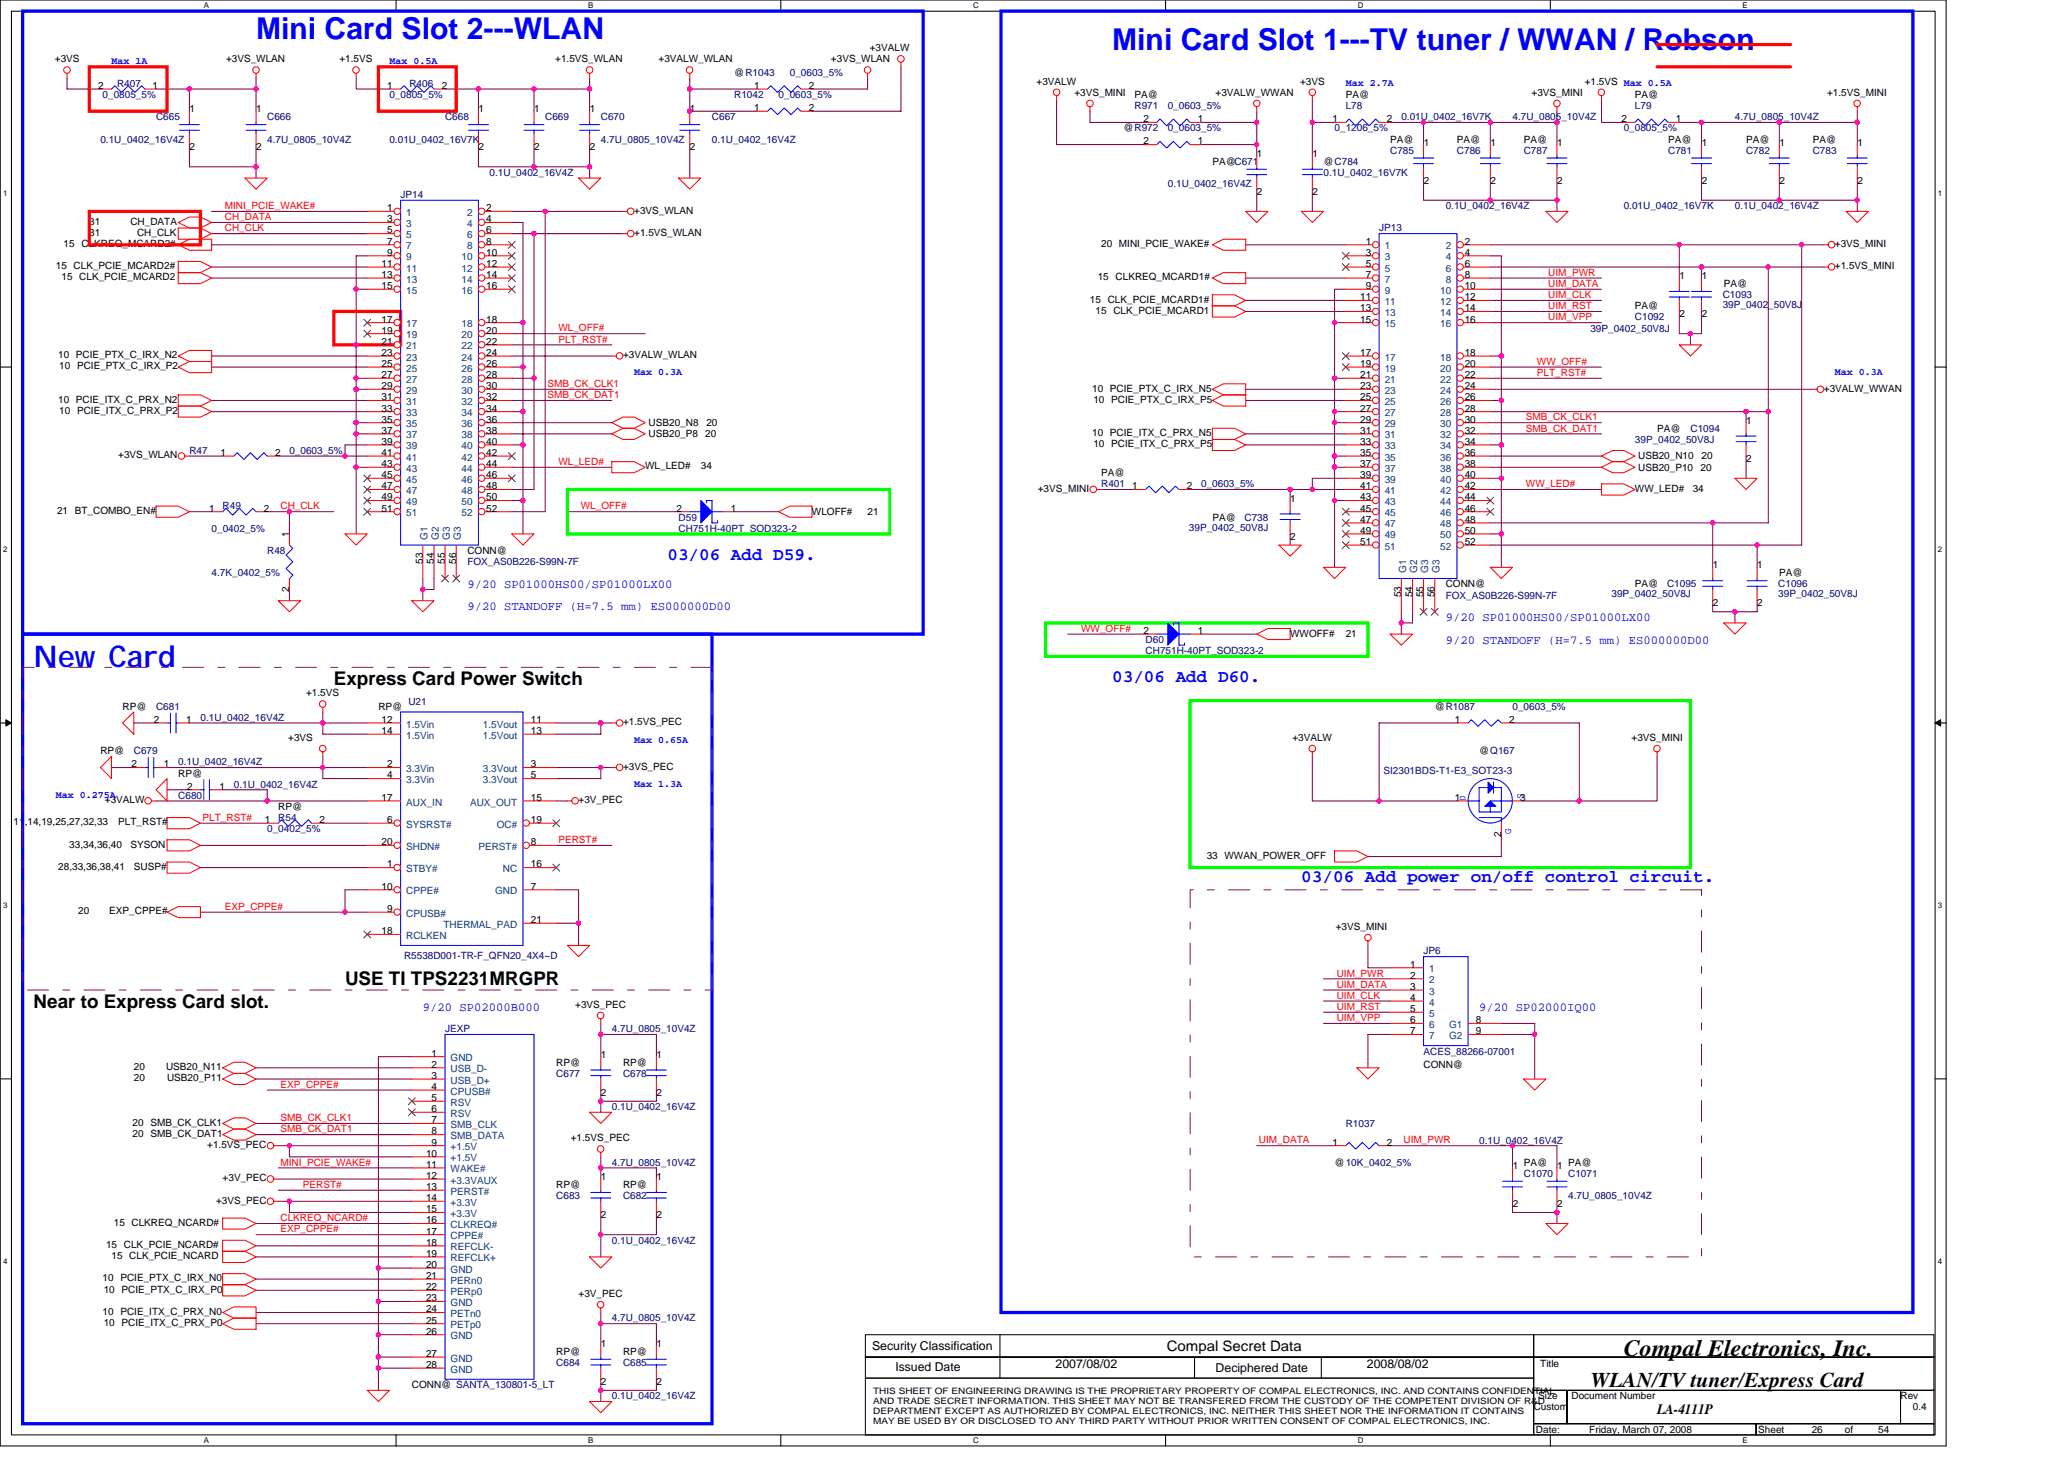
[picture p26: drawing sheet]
<svg xmlns="http://www.w3.org/2000/svg" width="297mm" height="210mm" viewBox="0 0 297 210" stroke-linecap="round" stroke-linejoin="round" font-family="sans-serif">
<defs><g id="words">
<g font-size="4.3" fill="#00f">
<text x="36.8" y="5.6">Mini Card Slot 2---WLAN</text>
<text x="160.1" y="7.2">Mini Card Slot 1---TV tuner / WWAN / Robson</text>
<text x="4.8" y="96">New Card</text>
</g>
<text font-size="3.3" x="233.7" y="195.1">Compal Electronics, Inc.</text>
<text font-size="3" x="228.9" y="199.6">WLAN/TV tuner/Express Card</text>
<g font-size="2.7">
<text x="48" y="98.5">Express Card Power Switch</text>
<text x="49.7" y="141.8">USE TI TPS2231MRGPR</text>
<text x="4.8" y="144.9">Near to Express Card slot.</text>
</g>
<g font-size="2.5" fill="#00f">
<text x="96.1" y="80.6">03/06 Add D59.</text>
<text x="160.1" y="98.1">03/06 Add D60.</text>
<text x="187.3" y="127">03/06 Add power on/off control circuit.</text>
</g>
<g font-size="2.1">
<text x="167.9" y="194.4">Compal Secret Data</text>
<text x="238.5" y="203.5">LA-4111P</text>
</g>
<g font-size="1.8" fill="#00f">
<text x="67.3" y="87.8">9/20 STANDOFF (H=7.5 mm) ES000000D00</text>
<text x="67.3" y="84.6">9/20 SP01000HS00/SP01000LX00</text>
<text x="208.1" y="89.4">9/20 SP01000HS00/SP01000LX00</text>
<text x="208.1" y="92.6">9/20 STANDOFF (H=7.5 mm) ES000000D00</text>
<text x="60.9" y="145.4">9/20 SP02000B000</text>
<text x="212.9" y="145.4">9/20 SP02000IQ00</text>
</g>
<g font-size="1.8">
<text x="125.5" y="194.2">Security Classification</text>
<text x="128.9" y="197.3">Issued Date</text>
<text x="151.9" y="196.8">2007/08/02</text>
<text x="174.9" y="197.4">Deciphered Date</text>
<text x="196.7" y="196.8">2008/08/02</text>
</g>
<g font-size="1.4">
<text x="7.9" y="9">+3VS</text>
<text x="32.5" y="9">+3VS_WLAN</text>
<text x="48.8" y="9">+1.5VS</text>
<text x="79.9" y="9">+1.5VS_WLAN</text>
<text x="94.8" y="9">+3VALW_WLAN</text>
<text x="105.7" y="10.9">@R1043</text>
<text x="119.6" y="9">+3VS_WLAN</text>
<text x="125.2" y="7.4">+3VALW</text>
<text x="14.1" y="12.8">2</text>
<text x="22" y="12.8">1</text>
<text x="27.3" y="16.2">1</text>
<text x="36.9" y="16.2">1</text>
<text x="55.7" y="12.8">1</text>
<text x="63.6" y="12.8">2</text>
<text x="68.9" y="16.2">1</text>
<text x="76.9" y="16.2">1</text>
<text x="84.9" y="16.2">1</text>
<text x="99.3" y="16.2">1</text>
<text x="108.5" y="16">1</text>
<text x="108.5" y="12.8">1</text>
<text x="116.4" y="16">2</text>
<text x="116.4" y="12.8">2</text>
<text x="149.2" y="12.2">+3VALW</text>
<text x="154.6" y="13.8">+3VS_MINI</text>
<text x="163.3" y="14.1">PA@</text>
<text x="164.5" y="17.6">2</text>
<text x="172.4" y="17.6">1</text>
<text x="174.9" y="13.8">+3VALW_WWAN</text>
<text x="187.1" y="12.2">+3VS</text>
<text x="191.7" y="17.6">1</text>
<text x="193.7" y="14.1">PA@</text>
<text x="199.6" y="17.6">2</text>
<text x="220.4" y="13.8">+3VS_MINI</text>
<text x="228.1" y="12.2">+1.5VS Max 0.5A</text>
<text x="233.4" y="17.6">2</text>
<text x="235.3" y="14.1">PA@</text>
<text x="241.2" y="17.6">1</text>
<text x="263" y="13.8">+1.5VS_MINI</text>
<text x="27.3" y="21.6">2</text>
<text x="36.9" y="21.6">2</text>
<text x="68.9" y="21.6">2</text>
<text x="76.9" y="21.6">2</text>
<text x="84.9" y="21.6">2</text>
<text x="99.3" y="21.6">2</text>
<text x="161.7" y="18.9">@R972</text>
<text x="164.5" y="20.8">2</text>
<text x="172.4" y="20.8">1</text>
<text x="174.5" y="23.7">PA@C671</text>
<text x="180.9" y="22.6">1</text>
<text x="188.9" y="22.6">1</text>
<text x="190.5" y="23.7">@C784</text>
<text x="200.1" y="20.5">PA@</text>
<text x="204.9" y="21">1</text>
<text x="209.7" y="20.5">PA@</text>
<text x="214.5" y="21">1</text>
<text x="219.3" y="20.5">PA@</text>
<text x="224.1" y="21">1</text>
<text x="240.1" y="20.5">PA@</text>
<text x="244.9" y="21">1</text>
<text x="251.3" y="20.5">PA@</text>
<text x="256.1" y="21">1</text>
<text x="260.9" y="20.5">PA@</text>
<text x="267.3" y="21">1</text>
<text x="180.9" y="28">2</text>
<text x="188.9" y="28">2</text>
<text x="204.9" y="26.4">2</text>
<text x="214.5" y="26.4">2</text>
<text x="224.1" y="26.4">2</text>
<text x="244.9" y="26.4">2</text>
<text x="256.1" y="26.4">2</text>
<text x="267.3" y="26.4">2</text>
<text x="9.2" y="35.5">15 CLKREQ_MCARD2#</text>
<text x="12.8" y="34">31</text>
<text x="12.8" y="32.3">31</text>
<text x="18.8" y="32.3">CH_DATA</text>
<text x="19.7" y="34">CH_CLK</text>
<text x="55.7" y="32">3</text>
<text x="55.7" y="33.6">5</text>
<text x="55.7" y="35.2">7</text>
<text x="55.7" y="30.4">1</text>
<text x="70" y="32">4</text>
<text x="70" y="33.6">6</text>
<text x="70" y="35.2">8</text>
<text x="70" y="30.4">2</text>
<text x="91.3" y="30.7">+3VS_WLAN</text>
<text x="91.3" y="34">+1.5VS_WLAN</text>
<text x="158.5" y="35.5">20 MINI_PCIE_WAKE#</text>
<text x="196.6" y="35.2">1</text>
<text x="210.8" y="35.2">2</text>
<text x="264.1" y="35.5">+3VS_MINI</text>
<text x="8" y="38.7">15 CLK_PCIE_MCARD2#</text>
<text x="8.8" y="40.3">15 CLK_PCIE_MCARD2</text>
<text x="54.9" y="38.4">11</text>
<text x="54.9" y="40">13</text>
<text x="54.9" y="41.6">15</text>
<text x="55.7" y="36.8">9</text>
<text x="70" y="36.8">10</text>
<text x="70" y="38.4">12</text>
<text x="70" y="40">14</text>
<text x="70" y="41.6">16</text>
<text x="158" y="40.3">15 CLKREQ_MCARD1#</text>
<text x="196.6" y="36.8">3</text>
<text x="196.6" y="38.4">5</text>
<text x="196.6" y="40">7</text>
<text x="196.6" y="41.6">9</text>
<text x="210.8" y="36.8">4</text>
<text x="210.8" y="38.4">6</text>
<text x="210.8" y="40">8</text>
<text x="210.8" y="41.6">10</text>
<text x="241.7" y="40.2">1</text>
<text x="244.9" y="40.2">1</text>
<text x="248.1" y="41.3">PA@</text>
<text x="264.1" y="38.7">+1.5VS_MINI</text>
<text x="54.9" y="46.4">17</text>
<text x="54.9" y="48">19</text>
<text x="70" y="46.4">18</text>
<text x="70" y="48">20</text>
<text x="156.9" y="43.5">15 CLK_PCIE_MCARD1#</text>
<text x="157.7" y="45.1">15 CLK_PCIE_MCARD1</text>
<text x="195.7" y="43.2">11</text>
<text x="195.7" y="44.8">13</text>
<text x="195.7" y="46.4">15</text>
<text x="210.8" y="43.2">12</text>
<text x="210.8" y="44.8">14</text>
<text x="210.8" y="46.4">16</text>
<text x="235.3" y="44.5">PA@</text>
<text x="241.7" y="45.6">2</text>
<text x="244.9" y="45.6">2</text>
<text x="8.4" y="51.5">10 PCIE_PTX_C_IRX_N2</text>
<text x="8.5" y="53.1">10 PCIE_PTX_C_IRX_P2</text>
<text x="54.9" y="49.6">21</text>
<text x="54.9" y="51.2">23</text>
<text x="54.9" y="52.8">25</text>
<text x="70" y="49.6">22</text>
<text x="70" y="51.2">24</text>
<text x="70" y="52.8">26</text>
<text x="89.7" y="51.5">+3VALW_WLAN</text>
<text x="195.7" y="51.2">17</text>
<text x="195.7" y="52.8">19</text>
<text x="210.8" y="51.2">18</text>
<text x="210.8" y="52.8">20</text>
<text x="8.4" y="58">10 PCIE_ITX_C_PRX_N2</text>
<text x="8.5" y="59.5">10 PCIE_ITX_C_PRX_P2</text>
<text x="54.9" y="54.4">27</text>
<text x="54.9" y="56">29</text>
<text x="54.9" y="57.6">31</text>
<text x="54.9" y="59.2">33</text>
<text x="70" y="54.4">28</text>
<text x="70" y="56">30</text>
<text x="70" y="57.6">32</text>
<text x="70" y="59.2">34</text>
<text x="157.2" y="56.3">10 PCIE_PTX_C_IRX_N5</text>
<text x="157.3" y="58">10 PCIE_PTX_C_IRX_P5</text>
<text x="195.7" y="54.4">21</text>
<text x="195.7" y="56">23</text>
<text x="195.7" y="57.6">25</text>
<text x="195.7" y="59.2">27</text>
<text x="210.8" y="54.4">22</text>
<text x="210.8" y="56">24</text>
<text x="210.8" y="57.6">26</text>
<text x="210.8" y="59.2">28</text>
<text x="262.5" y="56.3">+3VALW_WWAN</text>
<text x="17" y="66">+3VS_WLAN</text>
<text x="31.7" y="65.6">1</text>
<text x="39.6" y="65.6">2</text>
<text x="54.9" y="60.8">35</text>
<text x="54.9" y="62.4">37</text>
<text x="54.9" y="64">39</text>
<text x="54.9" y="65.6">41</text>
<text x="70" y="60.8">36</text>
<text x="70" y="62.4">38</text>
<text x="70" y="64">40</text>
<text x="70" y="65.6">42</text>
<text x="93.3" y="62.9">USB20_P8</text>
<text x="93.3" y="61.3">USB20_N8</text>
<text x="101.5" y="62.9">20</text>
<text x="101.7" y="61.3">20</text>
<text x="157.2" y="62.7">10 PCIE_ITX_C_PRX_N5</text>
<text x="157.3" y="64.3">10 PCIE_ITX_C_PRX_P5</text>
<text x="195.7" y="60.8">29</text>
<text x="195.7" y="62.4">31</text>
<text x="195.7" y="64">33</text>
<text x="195.7" y="65.6">35</text>
<text x="210.8" y="60.8">30</text>
<text x="210.8" y="62.4">32</text>
<text x="210.8" y="64">34</text>
<text x="210.8" y="65.6">36</text>
<text x="238.5" y="62.1">PA@</text>
<text x="251.3" y="61">1</text>
<text x="54.9" y="67.2">43</text>
<text x="54.9" y="68.8">45</text>
<text x="54.9" y="70.4">47</text>
<text x="54.9" y="72">49</text>
<text x="70" y="67.2">44</text>
<text x="70" y="68.8">46</text>
<text x="70" y="70.4">48</text>
<text x="70" y="72">50</text>
<text x="92.9" y="67.5">WL_LED#</text>
<text x="100.9" y="67.5">34</text>
<text x="149.3" y="70.7">+3VS_MINI</text>
<text x="158.5" y="68.5">PA@</text>
<text x="162.9" y="70.4">1</text>
<text x="170.8" y="70.4">2</text>
<text x="195.7" y="67.2">37</text>
<text x="195.7" y="68.8">39</text>
<text x="195.7" y="70.4">41</text>
<text x="195.7" y="72">43</text>
<text x="210.8" y="67.2">38</text>
<text x="210.8" y="68.8">40</text>
<text x="210.8" y="70.4">42</text>
<text x="210.8" y="72">44</text>
<text x="235.3" y="70.7">WW_LED#</text>
<text x="235.8" y="66.1">USB20_N10</text>
<text x="235.8" y="67.7">USB20_P10</text>
<text x="243.6" y="70.7">34</text>
<text x="244.7" y="67.7">20</text>
<text x="244.9" y="66.1">20</text>
<text x="251.3" y="66.4">2</text>
<text x="8.2" y="74">21 BT_COMBO_EN#</text>
<text x="30.1" y="73.6">1</text>
<text x="38" y="73.6">2</text>
<text x="41.6" y="77.3" transform="rotate(-90 41.6 77.3)">1</text>
<text x="54.9" y="73.6">51</text>
<text x="70" y="73.6">52</text>
<text x="97.3" y="73.6">2</text>
<text x="105.2" y="73.6">1</text>
<text x="116.9" y="74.1">WLOFF#</text>
<text x="124.9" y="74.1">21</text>
<text x="174.5" y="74.9">PA@</text>
<text x="185.7" y="72.2">1</text>
<text x="185.7" y="77.6">2</text>
<text x="195.7" y="73.6">45</text>
<text x="195.7" y="75.2">47</text>
<text x="195.7" y="76.8">49</text>
<text x="210.8" y="73.6">46</text>
<text x="210.8" y="75.2">48</text>
<text x="210.8" y="76.8">50</text>
<text x="60.8" y="81.2" transform="rotate(-90 60.8 81.2)">53</text>
<text x="62.4" y="81.2" transform="rotate(-90 62.4 81.2)">54</text>
<text x="64" y="81.2" transform="rotate(-90 64 81.2)">55</text>
<text x="65.6" y="81.2" transform="rotate(-90 65.6 81.2)">56</text>
<text x="67.3" y="79.7">CONN@</text>
<text x="195.7" y="78.4">51</text>
<text x="210.8" y="78.4">52</text>
<text x="246.5" y="81.8">1</text>
<text x="252.9" y="81.8">1</text>
<text x="256.1" y="82.9">PA@</text>
<text x="41.6" y="85.2" transform="rotate(-90 41.6 85.2)">2</text>
<text x="201.7" y="86" transform="rotate(-90 201.7 86)">53</text>
<text x="203.3" y="86" transform="rotate(-90 203.3 86)">54</text>
<text x="204.8" y="86" transform="rotate(-90 204.8 86)">55</text>
<text x="206.5" y="86" transform="rotate(-90 206.5 86)">56</text>
<text x="208.1" y="84.5">CONN@</text>
<text x="235.3" y="84.5">PA@</text>
<text x="246.5" y="87.2">2</text>
<text x="252.9" y="87.2">2</text>
<text x="164.5" y="91.2">2</text>
<text x="172.4" y="91.2">1</text>
<text x="185.7" y="91.7">WWOFF#</text>
<text x="193.7" y="91.7">21</text>
<text x="44" y="100.2">+1.5VS</text>
<text x="17.6" y="102.1">RP@</text>
<text x="22.1" y="104">2</text>
<text x="26.8" y="104">1</text>
<text x="41.5" y="106.6">+3VS</text>
<text x="54.5" y="102.1">RP@</text>
<text x="54.9" y="104">12</text>
<text x="54.9" y="105.6">14</text>
<text x="76.4" y="104">11</text>
<text x="76.4" y="105.6">13</text>
<text x="89.7" y="104.4">+1.5VS_PEC</text>
<text x="186" y="106.6">+3VALW</text>
<text x="206.5" y="102.1">@R1087</text>
<text x="209.4" y="104">1</text>
<text x="217.2" y="104">2</text>
<text x="234.8" y="106.6">+3VS_MINI</text>
<text x="14.5" y="108.5">RP@</text>
<text x="18.9" y="110.4">2</text>
<text x="23.6" y="110.4">1</text>
<text x="25.7" y="111.7">RP@</text>
<text x="26.9" y="113.6">2</text>
<text x="31.6" y="113.6">1</text>
<text x="55.7" y="110.4">2</text>
<text x="55.7" y="112">4</text>
<text x="76.4" y="110.4">3</text>
<text x="76.4" y="112">5</text>
<text x="89.7" y="110.7">+3VS_PEC</text>
<text x="212.9" y="108.5">@Q167</text>
<text x="2" y="118.7">11,14,19,25,27,32,33</text>
<text x="15.1" y="115.5">+3VALW</text>
<text x="17" y="118.7">PLT_RST#</text>
<text x="38.1" y="118.4">1</text>
<text x="40" y="116.5">RP@</text>
<text x="46" y="118.4">2</text>
<text x="54.9" y="115.2">17</text>
<text x="55.7" y="118.4">6</text>
<text x="76.4" y="118.4">19</text>
<text x="76.4" y="115.2">15</text>
<text x="83.3" y="115.5">+3V_PEC</text>
<text x="209.4" y="115.2">1</text>
<text x="218.8" y="115.2">3</text>
<text x="8.4" y="125.2">28,33,36,38,41</text>
<text x="10" y="122">33,34,36,40</text>
<text x="18.8" y="122">SYSON</text>
<text x="19.3" y="125.2">SUSP#</text>
<text x="54.9" y="121.6">20</text>
<text x="55.7" y="124.8">1</text>
<text x="76.4" y="124.8">16</text>
<text x="76.4" y="121.6">8</text>
<text x="173.7" y="123.5">33 WWAN_POWER_OFF</text>
<text x="216" y="120.4" transform="rotate(-90 216 120.4)">2</text>
<text x="11.3" y="131.6">20</text>
<text x="15.7" y="131.6">EXP_CPPE#</text>
<text x="54.9" y="128">10</text>
<text x="55.7" y="131.2">9</text>
<text x="76.4" y="128">7</text>
<text x="54.9" y="134.4">18</text>
<text x="76.4" y="132.8">21</text>
<text x="192.2" y="133.8">+3VS_MINI</text>
<text x="202.9" y="139.2">1</text>
<text x="202.9" y="140.8">2</text>
<text x="202.9" y="142.4">3</text>
<text x="202.9" y="144">4</text>
<text x="82.8" y="145">+3VS_PEC</text>
<text x="202.9" y="145.6">5</text>
<text x="202.9" y="147.2">6</text>
<text x="202.9" y="148.8">7</text>
<text x="212.4" y="147.2">8</text>
<text x="212.4" y="148.8">9</text>
<text x="19.3" y="155.6">20</text>
<text x="19.3" y="154">20</text>
<text x="23.9" y="154">USB20_N11</text>
<text x="24" y="155.6">USB20_P11</text>
<text x="62.1" y="152">1</text>
<text x="62.1" y="153.6">2</text>
<text x="62.1" y="155.2">3</text>
<text x="80" y="153.3">RP@</text>
<text x="86.5" y="152.2">1</text>
<text x="89.7" y="153.3">RP@</text>
<text x="94.5" y="152.2">1</text>
<text x="204.9" y="153.6">CONN@</text>
<text x="19.1" y="162">20 SMB_CK_CLK1</text>
<text x="62.1" y="156.8">4</text>
<text x="62.1" y="158.4">5</text>
<text x="62.1" y="160">6</text>
<text x="62.1" y="161.6">7</text>
<text x="86.5" y="157.6">2</text>
<text x="94.5" y="157.6">2</text>
<text x="19.1" y="163.6">20 SMB_CK_DAT1</text>
<text x="29.8" y="165.2">+1.5VS_PEC</text>
<text x="61.3" y="166.4">10</text>
<text x="61.3" y="168">11</text>
<text x="62.1" y="163.2">8</text>
<text x="62.1" y="164.8">9</text>
<text x="82.1" y="164.2">+1.5VS_PEC</text>
<text x="191.7" y="164.8">1</text>
<text x="192.1" y="167.7">@10K_0402_5%</text>
<text x="199.6" y="164.8">2</text>
<text x="219.3" y="167.7">PA@</text>
<text x="225.7" y="167.7">PA@</text>
<text x="31.1" y="173.2">+3VS_PEC</text>
<text x="32" y="170">+3V_PEC</text>
<text x="61.3" y="169.6">12</text>
<text x="61.3" y="171.2">13</text>
<text x="61.3" y="172.8">14</text>
<text x="80" y="170.9">RP@</text>
<text x="86.5" y="169.8">1</text>
<text x="89.7" y="170.9">RP@</text>
<text x="94.5" y="169.8">1</text>
<text x="217.7" y="168.2">1</text>
<text x="217.7" y="173.7">2</text>
<text x="224.1" y="168.2">1</text>
<text x="224.1" y="173.7">2</text>
<text x="15.3" y="179.6">15 CLK_PCIE_NCARD#</text>
<text x="16.4" y="176.4">15 CLKREQ_NCARD#</text>
<text x="61.3" y="174.4">15</text>
<text x="61.3" y="176">16</text>
<text x="61.3" y="177.6">17</text>
<text x="61.3" y="179.2">18</text>
<text x="86.5" y="175.2">2</text>
<text x="94.5" y="175.2">2</text>
<text x="14.8" y="184.4">10 PCIE_PTX_C_IRX_N0</text>
<text x="14.9" y="186">10 PCIE_PTX_C_IRX_P0</text>
<text x="16" y="181.2">15 CLK_PCIE_NCARD</text>
<text x="61.3" y="180.8">19</text>
<text x="61.3" y="182.4">20</text>
<text x="61.3" y="184">21</text>
<text x="61.3" y="185.6">22</text>
<text x="14.8" y="189.2">10 PCIE_ITX_C_PRX_N0</text>
<text x="14.9" y="190.8">10 PCIE_ITX_C_PRX_P0</text>
<text x="61.3" y="187.2">23</text>
<text x="61.3" y="188.8">24</text>
<text x="61.3" y="190.4">25</text>
<text x="83.3" y="186.6">+3V_PEC</text>
<text x="61.3" y="192">26</text>
<text x="61.3" y="195.2">27</text>
<text x="61.3" y="196.8">28</text>
<text x="80" y="194.9">RP@</text>
<text x="86.5" y="193.8">1</text>
<text x="89.7" y="194.9">RP@</text>
<text x="94.5" y="193.8">1</text>
<text x="221.7" y="196.7">Title</text>
<text x="59.3" y="199.7">CONN@ SANTA_130801-5_LT</text>
<text x="86.5" y="199.2">2</text>
<text x="94.5" y="199.2">2</text>
<text x="220.7" y="202.9">Custom</text>
<text x="221.4" y="201.3">Size</text>
<text x="226.2" y="201.3">Document Number</text>
<text x="273.5" y="201.3">Rev</text>
<text x="275.3" y="202.9">0.4</text>
<text x="221" y="206.1">Date:</text>
<text x="228.7" y="206.1">Friday, March 07, 2008</text>
<text x="253" y="206.1">Sheet</text>
<text x="260.7" y="206.1">26</text>
<text x="265.5" y="206.1">of</text>
<text x="270.3" y="206.1">54</text>
</g>
<g font-size="1.4" fill="#00f">
<text x="16" y="9.2">Max 1A</text>
<text x="56" y="9.2">Max 0.5A</text>
<text x="193.7" y="12.4">Max 2.7A</text>
<text x="91.3" y="54">Max 0.3A</text>
<text x="264.1" y="54">Max 0.3A</text>
<text x="91.3" y="106.8">Max 0.65A</text>
<text x="91.3" y="113.2">Max 1.3A</text>
<text x="8" y="114.8">Max 0.275A</text>
<text x="210.9" y="115.2" transform="rotate(-90 210.9 115.2)">D</text>
<text x="219.2" y="114.9" transform="rotate(-90 219.2 114.9)">S</text>
<text x="217.5" y="120" transform="rotate(-90 217.5 120)">G</text>
</g>
<g font-size="1.4" fill="#000080">
<text x="113.7" y="10.9">0_0603_5%</text>
<text x="14.8" y="14.1">0_0805_5%</text>
<text x="16.8" y="12.5">R407</text>
<text x="22.5" y="17.3">C665</text>
<text x="38.5" y="17.3">C666</text>
<text x="56" y="14.1">0_0805_5%</text>
<text x="58.9" y="12.5">R406</text>
<text x="64" y="17.3">C668</text>
<text x="78.5" y="17.3">C669</text>
<text x="86.5" y="17.3">C670</text>
<text x="102.5" y="17.3">C667</text>
<text x="105.7" y="14.1">R1042</text>
<text x="112.1" y="14.1">0_0603_5%</text>
<text x="163.3" y="15.7">R971</text>
<text x="168.1" y="15.7">0_0603_5%</text>
<text x="193.7" y="15.7">L78</text>
<text x="201.7" y="17.3">0.01U_0402_16V7K</text>
<text x="217.7" y="17.3">4.7U_0805_10V4Z</text>
<text x="235.3" y="15.7">L79</text>
<text x="249.7" y="17.3">4.7U_0805_10V4Z</text>
<text x="14.5" y="20.5">0.1U_0402_16V4Z</text>
<text x="38.5" y="20.5">4.7U_0805_10V4Z</text>
<text x="56" y="20.5">0.01U_0402_16V7K</text>
<text x="86.5" y="20.5">4.7U_0805_10V4Z</text>
<text x="102.5" y="20.5">0.1U_0402_16V4Z</text>
<text x="168.1" y="18.9">0_0603_5%</text>
<text x="192.1" y="18.9">0_1206_5%</text>
<text x="200.1" y="22.1">C785</text>
<text x="209.7" y="22.1">C786</text>
<text x="219.3" y="22.1">C787</text>
<text x="233.7" y="18.9">0_0805_5%</text>
<text x="240.1" y="22.1">C781</text>
<text x="251.3" y="22.1">C782</text>
<text x="260.9" y="22.1">C783</text>
<text x="57.7" y="28.5">JP14</text>
<text x="70.5" y="25.3">0.1U_0402_16V4Z</text>
<text x="168.1" y="26.9">0.1U_0402_16V4Z</text>
<text x="190.5" y="25.3">0.1U_0402_16V7K</text>
<text x="198.5" y="33.3">JP13</text>
<text x="208.1" y="30.1">0.1U_0402_16V4Z</text>
<text x="233.7" y="30.1">0.01U_0402_16V7K</text>
<text x="249.7" y="30.1">0.1U_0402_16V4Z</text>
<text x="228.9" y="47.7">39P_0402_50V8J</text>
<text x="235.3" y="46.1">C1092</text>
<text x="247.9" y="42.9">C1093</text>
<text x="247.9" y="44.3">39P_0402_50V8J</text>
<text x="27.3" y="65.3">R47</text>
<text x="41.7" y="65.3">0_0603_5%</text>
<text x="235.3" y="63.7">39P_0402_50V8J</text>
<text x="243.3" y="62.1">C1094</text>
<text x="158.5" y="70.1">R401</text>
<text x="172.9" y="70.1">0_0603_5%</text>
<text x="30.5" y="76.5">0_0402_5%</text>
<text x="32" y="73.3">R49</text>
<text x="97.7" y="74.9">D59</text>
<text x="97.7" y="76.5">CH751H-40PT_SOD323-2</text>
<text x="171.1" y="76.3">39P_0402_50V8J</text>
<text x="179.1" y="74.9">C738</text>
<text x="30.5" y="82.9">4.7K_0402_5%</text>
<text x="38.5" y="79.7">R48</text>
<text x="67.3" y="81.3">FOX_AS0B226-S99N-7F</text>
<text x="208.1" y="86.1">FOX_AS0B226-S99N-7F</text>
<text x="231.9" y="86">39P_0402_50V8J</text>
<text x="239.9" y="84.5">C1095</text>
<text x="255.9" y="84.5">C1096</text>
<text x="255.9" y="86">39P_0402_50V8J</text>
<text x="164.9" y="92.5">D60</text>
<text x="164.9" y="94.1">CH751H-40PT_SOD323-2</text>
<text x="58.8" y="101.5">U21</text>
<text x="22.5" y="102.1">C681</text>
<text x="28.8" y="103.7">0.1U_0402_16V4Z</text>
<text x="217.7" y="102.1">0_0603_5%</text>
<text x="19.3" y="108.5">C679</text>
<text x="25.7" y="110.1">0.1U_0402_16V4Z</text>
<text x="33.7" y="113.3">0.1U_0402_16V4Z</text>
<text x="199.1" y="111.4">SI2301BDS-T1-E3_SOT23-3</text>
<text x="25.7" y="114.9">C680</text>
<text x="38.5" y="119.7">0_0402_5%</text>
<text x="40" y="118.1">R54</text>
<text x="58.1" y="138">R5538D001-TR-F_QFN20_4X4~D</text>
<text x="204.9" y="137.3">JP6</text>
<text x="64" y="148.5">JEXP</text>
<text x="88" y="148.5">4.7U_0805_10V4Z</text>
<text x="80" y="154.9">C677</text>
<text x="89.7" y="154.9">C678</text>
<text x="204.9" y="151.7">ACES_88266-07001</text>
<text x="88.1" y="159.7">0.1U_0402_16V4Z</text>
<text x="88" y="167.7">4.7U_0805_10V4Z</text>
<text x="193.7" y="162.1">R1037</text>
<text x="212.9" y="164.5">0.1U_0402_16V4Z</text>
<text x="80" y="172.5">C683</text>
<text x="89.7" y="172.5">C682</text>
<text x="219.3" y="169.3">C1070</text>
<text x="225.7" y="169.3">C1071</text>
<text x="225.7" y="172.5">4.7U_0805_10V4Z</text>
<text x="88.1" y="178.9">0.1U_0402_16V4Z</text>
<text x="88" y="190.1">4.7U_0805_10V4Z</text>
<text x="80" y="196.5">C684</text>
<text x="89.7" y="196.5">C685</text>
<text x="88.1" y="201.3">0.1U_0402_16V4Z</text>
</g>
<g font-size="1.4" fill="#f00">
<text x="32.4" y="31.7">CH_DATA</text>
<text x="32.4" y="33.3">CH_CLK</text>
<text x="32.4" y="30.1">MINI_PCIE_WAKE#</text>
<text x="222.8" y="39.7">UIM_PWR</text>
<text x="222.8" y="41.3">UIM_DATA</text>
<text x="80.4" y="47.7">WL_OFF#</text>
<text x="222.8" y="44.5">UIM_RST</text>
<text x="222.8" y="42.9">UIM_CLK</text>
<text x="222.8" y="46.1">UIM_VPP</text>
<text x="80.4" y="49.3">PLT_RST#</text>
<text x="221.2" y="52.5">WW_OFF#</text>
<text x="78.8" y="57.3">SMB_CK_DAT1</text>
<text x="78.8" y="55.7">SMB_CK_CLK1</text>
<text x="221.2" y="54.1">PLT_RST#</text>
<text x="219.6" y="60.5">SMB_CK_CLK1</text>
<text x="219.6" y="62.1">SMB_CK_DAT1</text>
<text x="80.4" y="66.9">WL_LED#</text>
<text x="219.6" y="70.1">WW_LED#</text>
<text x="40.4" y="73.3">CH_CLK</text>
<text x="83.6" y="73.3">WL_OFF#</text>
<text x="155.6" y="90.9">WW_OFF#</text>
<text x="29.2" y="118.1">PLT_RST#</text>
<text x="80.4" y="121.3">PERST#</text>
<text x="32.4" y="130.9">EXP_CPPE#</text>
<text x="192.4" y="140.5">UIM_PWR</text>
<text x="192.4" y="142.1">UIM_DATA</text>
<text x="192.4" y="143.7">UIM_CLK</text>
<text x="192.4" y="145.3">UIM_RST</text>
<text x="192.4" y="146.9">UIM_VPP</text>
<text x="40.4" y="161.3">SMB_CK_CLK1</text>
<text x="40.4" y="156.5">EXP_CPPE#</text>
<text x="40.4" y="162.9">SMB_CK_DAT1</text>
<text x="40.4" y="167.7">MINI_PCIE_WAKE#</text>
<text x="181.2" y="164.5">UIM_DATA</text>
<text x="202" y="164.5">UIM_PWR</text>
<text x="43.6" y="170.9">PERST#</text>
<text x="40.4" y="175.7">CLKREQ_NCARD#</text>
<text x="40.4" y="177.3">EXP_CPPE#</text>
</g>
<g font-size="1.4" fill="#004080">
<text x="58.5" y="32.7">3</text>
<text x="58.5" y="34.3">5</text>
<text x="58.5" y="35.9">7</text>
<text x="58.5" y="31.1">1</text>
<text x="67.2" y="32.7">4</text>
<text x="67.2" y="34.3">6</text>
<text x="67.2" y="35.9">8</text>
<text x="67.2" y="31.1">2</text>
<text x="199.3" y="35.9">1</text>
<text x="208.1" y="35.9">2</text>
<text x="58.5" y="37.5">9</text>
<text x="58.5" y="39.1">11</text>
<text x="58.5" y="40.7">13</text>
<text x="66.4" y="37.5">10</text>
<text x="66.4" y="39.1">12</text>
<text x="66.4" y="40.7">14</text>
<text x="199.3" y="37.5">3</text>
<text x="199.3" y="39.1">5</text>
<text x="199.3" y="40.7">7</text>
<text x="208.1" y="37.5">4</text>
<text x="208.1" y="39.1">6</text>
<text x="208.1" y="40.7">8</text>
<text x="58.5" y="42.3">15</text>
<text x="58.5" y="47.1">17</text>
<text x="66.4" y="42.3">16</text>
<text x="66.4" y="47.1">18</text>
<text x="199.3" y="42.3">9</text>
<text x="199.3" y="43.9">11</text>
<text x="199.3" y="45.5">13</text>
<text x="199.3" y="47.1">15</text>
<text x="207.3" y="42.3">10</text>
<text x="207.3" y="43.9">12</text>
<text x="207.3" y="45.5">14</text>
<text x="207.3" y="47.1">16</text>
<text x="58.5" y="48.7">19</text>
<text x="58.5" y="50.3">21</text>
<text x="58.5" y="51.9">23</text>
<text x="58.5" y="53.5">25</text>
<text x="66.4" y="48.7">20</text>
<text x="66.4" y="50.3">22</text>
<text x="66.4" y="51.9">24</text>
<text x="66.4" y="53.5">26</text>
<text x="199.3" y="51.9">17</text>
<text x="199.3" y="53.5">19</text>
<text x="207.3" y="51.9">18</text>
<text x="207.3" y="53.5">20</text>
<text x="58.5" y="55.1">27</text>
<text x="58.5" y="56.7">29</text>
<text x="58.5" y="58.3">31</text>
<text x="58.5" y="59.9">33</text>
<text x="66.4" y="55.1">28</text>
<text x="66.4" y="56.7">30</text>
<text x="66.4" y="58.3">32</text>
<text x="66.4" y="59.9">34</text>
<text x="199.3" y="55.1">21</text>
<text x="199.3" y="56.7">23</text>
<text x="199.3" y="58.3">25</text>
<text x="199.3" y="59.9">27</text>
<text x="207.3" y="55.1">22</text>
<text x="207.3" y="56.7">24</text>
<text x="207.3" y="58.3">26</text>
<text x="207.3" y="59.9">28</text>
<text x="58.5" y="61.5">35</text>
<text x="58.5" y="63.1">37</text>
<text x="58.5" y="64.7">39</text>
<text x="66.4" y="61.5">36</text>
<text x="66.4" y="63.1">38</text>
<text x="66.4" y="64.7">40</text>
<text x="199.3" y="61.5">29</text>
<text x="199.3" y="63.1">31</text>
<text x="199.3" y="64.7">33</text>
<text x="207.3" y="61.5">30</text>
<text x="207.3" y="63.1">32</text>
<text x="207.3" y="64.7">34</text>
<text x="58.5" y="66.3">41</text>
<text x="58.5" y="67.9">43</text>
<text x="58.5" y="69.5">45</text>
<text x="58.5" y="71.1">47</text>
<text x="66.4" y="66.3">42</text>
<text x="66.4" y="67.9">44</text>
<text x="66.4" y="69.5">46</text>
<text x="66.4" y="71.1">48</text>
<text x="199.3" y="66.3">35</text>
<text x="199.3" y="67.9">37</text>
<text x="199.3" y="69.5">39</text>
<text x="199.3" y="71.1">41</text>
<text x="207.3" y="66.3">36</text>
<text x="207.3" y="67.9">38</text>
<text x="207.3" y="69.5">40</text>
<text x="207.3" y="71.1">42</text>
<text x="58.5" y="72.7">49</text>
<text x="58.5" y="74.3">51</text>
<text x="61.5" y="77.6" transform="rotate(-90 61.5 77.6)">G1</text>
<text x="63.1" y="77.6" transform="rotate(-90 63.1 77.6)">G2</text>
<text x="64.7" y="77.6" transform="rotate(-90 64.7 77.6)">G3</text>
<text x="66.3" y="77.6" transform="rotate(-90 66.3 77.6)">G3</text>
<text x="66.4" y="72.7">50</text>
<text x="66.4" y="74.3">52</text>
<text x="199.3" y="72.7">43</text>
<text x="199.3" y="74.3">45</text>
<text x="199.3" y="75.9">47</text>
<text x="199.3" y="77.5">49</text>
<text x="207.3" y="72.7">44</text>
<text x="207.3" y="74.3">46</text>
<text x="207.3" y="75.9">48</text>
<text x="207.3" y="77.5">50</text>
<text x="199.3" y="79.1">51</text>
<text x="202.3" y="82.4" transform="rotate(-90 202.3 82.4)">G1</text>
<text x="204" y="82.4" transform="rotate(-90 204 82.4)">G2</text>
<text x="205.5" y="82.4" transform="rotate(-90 205.5 82.4)">G3</text>
<text x="207.2" y="82.4" transform="rotate(-90 207.2 82.4)">G3</text>
<text x="207.3" y="79.1">52</text>
<text x="58.5" y="104.7">1.5Vin</text>
<text x="58.5" y="106.3">1.5Vin</text>
<text x="69.5" y="104.7">1.5Vout</text>
<text x="69.5" y="106.3">1.5Vout</text>
<text x="58.5" y="111.1">3.3Vin</text>
<text x="58.5" y="112.7">3.3Vin</text>
<text x="69.5" y="111.1">3.3Vout</text>
<text x="69.5" y="112.7">3.3Vout</text>
<text x="58.5" y="119.1">SYSRST#</text>
<text x="58.5" y="115.9">AUX_IN</text>
<text x="67.6" y="115.9">AUX_OUT</text>
<text x="71.5" y="119.1">OC#</text>
<text x="58.5" y="122.3">SHDN#</text>
<text x="58.5" y="125.5">STBY#</text>
<text x="68.9" y="122.3">PERST#</text>
<text x="72.4" y="125.5">NC</text>
<text x="58.5" y="128.7">CPPE#</text>
<text x="58.5" y="131.9">CPUSB#</text>
<text x="71.3" y="128.7">GND</text>
<text x="58.5" y="135.1">RCLKEN</text>
<text x="63.8" y="133.5">THERMAL_PAD</text>
<text x="205.7" y="139.9">1</text>
<text x="205.7" y="141.5">2</text>
<text x="205.7" y="143.1">3</text>
<text x="205.7" y="144.7">4</text>
<text x="205.7" y="146.3">5</text>
<text x="205.7" y="147.9">6</text>
<text x="205.7" y="149.5">7</text>
<text x="208.6" y="147.9">G1</text>
<text x="208.6" y="149.5">G2</text>
<text x="64.9" y="152.7">GND</text>
<text x="64.9" y="154.3">USB_D-</text>
<text x="64.9" y="155.9">USB_D+</text>
<text x="64.9" y="157.5">CPUSB#</text>
<text x="64.9" y="159.1">RSV</text>
<text x="64.9" y="160.7">RSV</text>
<text x="64.9" y="162.3">SMB_CLK</text>
<text x="64.9" y="163.9">SMB_DATA</text>
<text x="64.9" y="165.5">+1.5V</text>
<text x="64.9" y="167.1">+1.5V</text>
<text x="64.9" y="168.7">WAKE#</text>
<text x="64.9" y="170.3">+3.3VAUX</text>
<text x="64.9" y="171.9">PERST#</text>
<text x="64.9" y="173.5">+3.3V</text>
<text x="64.9" y="175.1">+3.3V</text>
<text x="64.9" y="176.7">CLKREQ#</text>
<text x="64.9" y="178.3">CPPE#</text>
<text x="64.9" y="179.9">REFCLK-</text>
<text x="64.9" y="181.5">REFCLK+</text>
<text x="64.9" y="183.1">GND</text>
<text x="64.9" y="184.7">PERn0</text>
<text x="64.9" y="186.3">PERp0</text>
<text x="64.9" y="187.9">GND</text>
<text x="64.9" y="189.5">PETn0</text>
<text x="64.9" y="191.1">PETp0</text>
<text x="64.9" y="192.7">GND</text>
<text x="64.9" y="195.9">GND</text>
<text x="64.9" y="197.5">GND</text>
</g>
<g font-size="1.3">
<text x="125.7" y="200.5">THIS SHEET OF ENGINEERING DRAWING IS THE PROPRIETARY PROPERTY OF COMPAL ELECTRONICS, INC. AND CONTAINS CONFIDENTIAL</text>
<text x="125.7" y="202">AND TRADE SECRET INFORMATION. THIS SHEET MAY NOT BE TRANSFERED FROM THE CUSTODY OF THE COMPETENT DIVISION OF R&amp;D</text>
<text x="125.7" y="203.5">DEPARTMENT EXCEPT AS AUTHORIZED BY COMPAL ELECTRONICS, INC. NEITHER THIS SHEET NOR THE INFORMATION IT CONTAINS</text>
<text x="125.7" y="204.9">MAY BE USED BY OR DISCLOSED TO ANY THIRD PARTY WITHOUT PRIOR WRITTEN CONSENT OF COMPAL ELECTRONICS, INC.</text>
</g>
<g font-size="1.1">
<text x="29.3" y="1.2">A</text>
<text x="84.7" y="1.2">B</text>
<text x="140" y="1.2">C</text>
<text x="195.4" y="1.2">D</text>
<text x="250.8" y="1.2">E</text>
<text x=".4" y="28.2">1</text>
<text x="278.9" y="28.2">1</text>
<text x=".4" y="79.4">2</text>
<text x="278.9" y="79.4">2</text>
<text x=".4" y="130.6">3</text>
<text x="278.9" y="130.6">3</text>
<text x=".4" y="181.8">4</text>
<text x="278.9" y="181.8">4</text>
<text x="29.3" y="207.6">A</text>
<text x="84.7" y="207.6">B</text>
<text x="140" y="207.6">C</text>
<text x="195.4" y="207.6">D</text>
<text x="250.8" y="207.6">E</text>
</g>
</g></defs>
<path d="M0 0h280.1v208h-280.1zM1.6 1.6h276.9v204.8h-276.9z" fill="none" stroke="#000" stroke-width=".15"/>
<g fill="#fff">
<path d="M29.3 .2h.8v1.2h-.8z"/>
<path d="M29.3 206.6h.8v1.3h-.8z"/>
</g>
<path d="M57 0v1.6M57 206.4v1.6" fill="none" stroke="#000" stroke-width=".15"/>
<g fill="#fff">
<path d="M84.7 .2h.7v1.2h-.7z"/>
<path d="M84.7 206.6h.7v1.3h-.7z"/>
</g>
<path d="M112.4 0v1.6M112.4 206.4v1.6" fill="none" stroke="#000" stroke-width=".15"/>
<g fill="#fff">
<path d="M140 .2h.8v1.2h-.8z"/>
<path d="M140 206.6h.8v1.3h-.8z"/>
</g>
<path d="M167.7 0v1.6M167.7 206.4v1.6" fill="none" stroke="#000" stroke-width=".15"/>
<g fill="#fff">
<path d="M195.4 .2h.8v1.2h-.8z"/>
<path d="M195.4 206.6h.8v1.3h-.8z"/>
</g>
<path d="M223.1 0v1.6M223.1 206.4v1.6" fill="none" stroke="#000" stroke-width=".15"/>
<g fill="#fff">
<path d="M250.8 .2h.7v1.2h-.7z"/>
<path d="M250.8 206.6h.7v1.3h-.7z"/>
<path d="M.4 27.2h.7v1.3h-.7z"/>
<path d="M278.9 27.2h.6v1.3h-.6z"/>
<path d="M.4 78.4h.7v1.3h-.7z"/>
<path d="M278.9 78.4h.6v1.3h-.6z"/>
</g>
<path d="M0 52.8h1.6M278.5 52.8h1.6" fill="none" stroke="#000" stroke-width=".15"/>
<g fill="#fff">
<path d="M.4 129.6h.7v1.3h-.7z"/>
<path d="M278.9 129.6h.6v1.3h-.6z"/>
</g>
<path d="M0 104h1.6M278.5 104h1.6" fill="none" stroke="#000" stroke-width=".15"/>
<path d="M.8 103.5l.8 .5-.8 .5zM278.5 104l.8-.5v1z" fill="#000" stroke="#000" stroke-width=".14"/>
<g fill="#fff">
<path d="M.4 180.8h.7v1.3h-.7z"/>
<path d="M278.9 180.8h.6v1.3h-.6z"/>
</g>
<g fill="none" stroke="#000" stroke-width=".15">
<path d="M0 155.2h1.6M278.5 155.2h1.6M124.5 192h96.2v3.2h-96.2zM124.5 195.2h96.2v3.1h-96.2zM124.5 198.3h96.2v8.1h-96.2zM143.9 192v6.3M171.9 195.2v3.1M190.2 195.2v3.1M220.7 192h57.6v3.2h-57.6zM220.7 195.2h57.6v4.8h-57.6zM220.7 200h4.8v4.8h-4.8zM220.7 204.8h32v1.6h-32z"/>
<path d="M225.5 200h48v4.8h-48zM252.7 204.8h25.6v1.6h-25.6zM273.5 200h4.8v4.8h-4.8z"/>
</g>
<g fill="none" stroke="#800040" stroke-width=".15">
<path d="M9.6 11.2v1.6h4.9M22.5 12.8h14.3M27.3 12.8v3.2M36.8 11.2v4.8M51.3 11.2v1.6h4.7M64 12.8h12.9M68.9 12.8v3.2M76.9 12.8h8v3.2M76.9 12.8v3.2M84.9 11.2v1.6M99.3 11.2v4.8h9.6M99.3 12.8h9.6"/>
<path d="M124.9 11.2v1.6h-8M129.7 9.6v6.4h-12.8M152.1 14.4v6.4h12.8M156.9 16v1.6h8M172.9 17.6h8M180.9 16v4.8M188.9 14.4v8M188.9 17.6h3.2M200.1 17.6h24M204.9 17.6v3.2M214.5 17.6v3.2M224.1 16v4.8"/>
<path d="M230.5 14.4v3.2h3.2M241.7 17.6h25.6M244.9 17.6v3.2M256.1 17.6v3.2M267.3 16v4.8M27.3 20.8v3.2h9.5M30.5 35.2h22.3M30.5 33.6h22.3M30.5 30.4h22.3M30.5 32h22.3M30.5 38.4h22.3M36.8 20.8v4.8"/>
<path d="M52.8 36.8h-1.5v40M68.9 20.8v3.2h16M73.7 33.6h16M73.7 30.4h16M73.7 32h1.6v44.8M76.9 33.6v36.8h-3.2M76.9 20.8v3.2M78.5 30.4v43.2h-4.8M84.9 20.8v4.8M99.3 20.8v4.8M172.9 20.8h8v1.6M179.3 35.2h14.4"/>
<path d="M180.9 27.2v3.2M188.9 27.2v3.2M204.9 25.6v3.2h19.2M214.5 38.4h30.4v1.6M214.5 35.2h27.2v4.8M214.5 25.6v3.2M214.5 36.8h1.6v44.8M224.1 25.6v4.8M241.7 35.2h20.8M244.9 38.4h17.6M244.9 25.6v3.2h22.4M254.5 38.4v36.8h-40"/>
<path d="M256.1 25.6v3.2M259.3 35.2v43.2h-44.8M267.3 25.6v4.8M30.5 57.6h22.3M30.5 40h22.3M30.5 52.8h22.3M30.5 51.2h22.3M30.5 59.2h22.3M51.3 56h1.5M51.3 54.4h1.5M51.3 41.6h1.5M51.3 49.6h1.5"/>
<path d="M73.7 56h14.4M73.7 54.4h3.2M73.7 57.6h14.4M73.7 46.4h1.6M73.7 52.8h1.6M73.7 51.2h14.4M73.7 49.6h14.4M73.7 59.2h1.6M73.7 48h19.2M179.3 56h14.4M179.3 57.6h14.4M179.3 43.2h14.4"/>
<path d="M179.3 44.8h14.4M179.3 40h14.4M192.1 54.4h1.6M192.1 46.4h1.6M192.1 59.2h1.6M193.7 41.6h-1.6v19.2M214.5 59.2h36.8v1.6M214.5 56h46.4M214.5 54.4h16M214.5 57.6h1.6M214.5 43.2h16M214.5 44.8h16"/>
<path d="M214.5 40h16M214.5 41.6h16M214.5 46.4h16M214.5 52.8h16M214.5 51.2h1.6M241.7 44.8v3.2h1.6M243.3 48v1.6M244.9 44.8v3.2h-1.6M251.3 59.2h3.2M27.3 65.6h4.7M27.3 73.6h3.2M38.5 73.6h9.5"/>
<path d="M40 65.6h12.8M41.7 73.6v3.2M51.3 60.8h1.5M51.3 62.4h1.5M51.3 67.2h1.5M52.8 64h-3.1v1.6M73.7 60.8h14.4M73.7 62.4h14.4M73.7 67.2h14.4M73.7 64h1.6M73.7 72h1.6M81.7 73.6h16"/>
<path d="M105.7 73.6h6.4M158.5 70.4h4.8M171.3 70.4h14.4v1.6M179.3 62.4h14.4M179.3 64h14.4M185.7 70.4h8M185.7 76.8v1.6M192.1 60.8v4.8h1.6M192.1 60.8h1.6M192.1 67.2h1.6M192.1 65.6v16M192.1 72h1.6"/>
<path d="M193.7 68.8h-4.8v1.6M214.5 60.8h16M214.5 62.4h16M214.5 65.6h16M214.5 67.2h16M214.5 76.8h1.6M214.5 64h1.6M214.5 68.8h1.6M214.5 70.4h16M246.5 75.2v6.4M251.3 65.6v3.2M252.9 78.4v3.2"/>
<path d="M41.7 84.8v1.6M60.9 83.2v3.2M62.5 83.2v1.6h-1.6M153.7 91.2h11.2M172.9 91.2h8M201.7 88v3.2M203.3 88v1.6h-1.6M246.5 86.4v1.6h3.2M252.9 86.4v1.6h-3.2v1.6M16 110.4h3.3M19.3 104h3.2M22.5 115.2h30.3"/>
<path d="M24 110.4h22.5v1.6h6.3M24 113.6h3.3M27.3 104h25.5M28.8 118.4h9.7M32 113.6h6.5v1.6M46.5 102.4v3.2h6.3M46.5 118.4h6.3M46.5 108.8v1.6h6.3M80 104h8.1M80 115.2h1.7M80 110.4h8.1M86.5 104v1.6h-6.5"/>
<path d="M86.5 110.4v1.6h-6.5M188.9 108.8v6.4h20.8M209.7 104h-11.2v11.2M217.7 104h9.6v11.2M238.5 108.8v6.4h-19.2M28.8 121.6h24M28.8 124.8h24M28.8 131.2h24M52.8 128h-3.1v3.2M80 128h3.3v8M80 121.6h8.1M80 132.8h3.3"/>
<path d="M196.9 136v3.2h3.2M216.1 120v3.2h-19.2M36.8 153.6h22.5M36.8 155.2h22.5M38.5 156.8h20.8M59.3 152h-4.8v48M86.5 148.8h8v3.2M86.5 147.2v4.8M86.5 156.8v3.2M94.5 156.8v1.6h-8M190.5 147.2h9.6M190.5 145.6h9.6"/>
<path d="M190.5 140.8h9.6M190.5 142.4h9.6M190.5 144h9.6M200.1 148.8h-3.2v4.8M216.1 148.8h4.8M216.1 147.2h4.8v8M36.8 163.2h22.5M36.8 161.6h22.5M36.8 176h22.5M36.8 177.6h22.5M36.8 179.2h22.5M40 172.8h1.7v1.6h17.6"/>
<path d="M40 168h19.3M40 171.2h19.3M40 169.6h19.3M40 164.8h19.3M41.7 164.8v1.6h17.6M41.7 172.8h17.6M86.5 168h8v1.6M86.5 166.4v3.2M86.5 174.4v6.4M94.5 174.4v3.2h-8M180.9 164.8h11.2M200.1 164.8h24v3.2"/>
<path d="M217.7 172.8v1.6h6.4M217.7 164.8v3.2M224.1 172.8v3.2M36.8 190.4h22.5M36.8 184h22.5M36.8 185.6h22.5M36.8 188.8h22.5M36.8 180.8h22.5M54.5 196.8h4.8M54.5 187.2h4.8M54.5 195.2h4.8M54.5 182.4h4.8"/>
<path d="M54.5 192h4.8M86.5 190.4h8v3.2M86.5 188.8v4.8M86.5 198.4v3.2M94.5 198.4v1.6h-8"/>
</g>
<g fill="#f0f" stroke="#f0f" stroke-width=".15">
<circle cx="86.4" cy="168" r=".32"/>
<circle cx="86.4" cy="148.8" r=".31"/>
<circle cx="86.4" cy="190.4" r=".31"/>
<circle cx="86.4" cy="200" r=".32"/>
<circle cx="41.6" cy="172.8" r=".31"/>
<circle cx="41.6" cy="164.8" r=".31"/>
<circle cx="180.9" cy="17.6" r=".31"/>
<circle cx="180.9" cy="20.8" r=".31"/>
<circle cx="188.9" cy="17.6" r=".31"/>
<circle cx="86.4" cy="104" r=".32"/>
<circle cx="38.4" cy="115.2" r=".32"/>
<circle cx="86.4" cy="110.4" r=".31"/>
<circle cx="46.4" cy="104" r=".32"/>
<circle cx="46.4" cy="110.4" r=".31"/>
<circle cx="216.1" cy="64" r=".32"/>
<circle cx="192.1" cy="46.4" r=".31"/>
<circle cx="254.5" cy="59.2" r=".32"/>
<circle cx="259.3" cy="35.2" r=".32"/>
<circle cx="204.9" cy="17.6" r=".31"/>
<circle cx="241.7" cy="35.2" r=".32"/>
<circle cx="224.1" cy="17.6" r=".31"/>
<circle cx="214.5" cy="17.6" r=".31"/>
<circle cx="217.7" cy="164.8" r=".31"/>
<circle cx="224.1" cy="174.4" r=".31"/>
<circle cx="76.8" cy="33.6" r=".31"/>
<circle cx="76.8" cy="54.4" r=".31"/>
<circle cx="78.4" cy="30.4" r=".31"/>
<circle cx="75.2" cy="59.2" r=".32"/>
<circle cx="75.2" cy="72" r=".32"/>
<circle cx="51.2" cy="49.6" r=".31"/>
<circle cx="60.8" cy="84.8" r=".31"/>
<circle cx="36.8" cy="12.8" r=".31"/>
<circle cx="27.2" cy="12.8" r=".31"/>
<circle cx="84.8" cy="12.8" r=".31"/>
<circle cx="76.8" cy="12.8" r=".31"/>
<circle cx="68.8" cy="12.8" r=".31"/>
<circle cx="99.3" cy="12.8" r=".31"/>
<circle cx="99.2" cy="16" r=".32"/>
<circle cx="49.6" cy="131.2" r=".32"/>
<circle cx="41.6" cy="73.6" r=".31"/>
<circle cx="54.4" cy="187.2" r=".32"/>
<circle cx="254.5" cy="38.4" r=".31"/>
<circle cx="244.9" cy="38.4" r=".31"/>
<circle cx="75.2" cy="46.4" r=".31"/>
<circle cx="86.4" cy="158.4" r=".31"/>
<circle cx="192.1" cy="54.4" r=".31"/>
<circle cx="216.1" cy="57.6" r=".31"/>
<circle cx="192.1" cy="65.6" r=".31"/>
<circle cx="86.4" cy="177.6" r=".31"/>
<circle cx="251.3" cy="59.2" r=".32"/>
<circle cx="54.4" cy="182.4" r=".31"/>
<circle cx="267.3" cy="17.6" r=".31"/>
<circle cx="256.1" cy="17.6" r=".31"/>
<circle cx="54.4" cy="195.2" r=".32"/>
<circle cx="54.4" cy="196.8" r=".31"/>
<circle cx="84.8" cy="24" r=".32"/>
<circle cx="76.8" cy="24" r=".32"/>
<circle cx="244.9" cy="17.6" r=".31"/>
<circle cx="220.9" cy="148.8" r=".31"/>
<circle cx="192.1" cy="72" r=".32"/>
<circle cx="51.2" cy="67.2" r=".32"/>
<circle cx="192.1" cy="60.8" r=".31"/>
<circle cx="192.1" cy="59.2" r=".32"/>
<circle cx="75.2" cy="64" r=".32"/>
<circle cx="267.3" cy="28.8" r=".31"/>
<circle cx="256.1" cy="28.8" r=".31"/>
<circle cx="51.2" cy="60.8" r=".31"/>
<circle cx="51.2" cy="41.6" r=".31"/>
<circle cx="216.1" cy="76.8" r=".31"/>
<circle cx="192.1" cy="67.2" r=".32"/>
<circle cx="224.1" cy="28.8" r=".31"/>
<circle cx="214.5" cy="28.8" r=".31"/>
<circle cx="83.2" cy="132.8" r=".31"/>
<circle cx="201.7" cy="89.6" r=".31"/>
<circle cx="216.1" cy="68.8" r=".31"/>
<circle cx="51.2" cy="56" r=".32"/>
<circle cx="216.1" cy="51.2" r=".32"/>
<circle cx="51.2" cy="62.4" r=".31"/>
<circle cx="51.2" cy="54.4" r=".31"/>
<circle cx="75.2" cy="52.8" r=".31"/>
<circle cx="36.8" cy="24" r=".32"/>
<circle cx="54.4" cy="192" r=".32"/>
<circle cx="49.6" cy="65.6" r=".31"/>
<circle cx="188.9" cy="70.4" r=".31"/>
<circle cx="185.7" cy="70.4" r=".31"/>
<circle cx="246.5" cy="75.2" r=".32"/>
<circle cx="252.9" cy="78.4" r=".31"/>
<circle cx="249.7" cy="88" r=".32"/>
<circle cx="243.3" cy="48" r=".32"/>
<circle cx="198.5" cy="115.2" r=".32"/>
<circle cx="227.3" cy="115.2" r=".32"/>
</g>
<g fill="none" stroke="#f00" stroke-width=".15">
<path d="M9.6 10.6v.6M36.8 10.6v.6M51.3 10.6v.6M84.9 10.6v.6M99.3 10.6v.6M124.9 10.6v.6M129.7 9v.6M152.1 13.8v.6M156.9 15.4v.6M180.9 15.4v.6M188.9 13.8v.6M224.1 15.4v.6"/>
<path d="M230.5 13.8v.6M267.3 15.4v.6M25.7 35.2l1.6-.8h3.2v1.6h-3.2zM25.7 32l1.6-.8h1.5l1.7 .8-1.7 .8h-1.5zM25.7 32.8h3.1l1.7 .8-1.7 .8h-3.1zM25.7 39.2h3.1l1.7 .8-1.7 .8h-3.1zM25.7 37.6h3.1l1.7 .8-1.7 .8h-3.1zM35.3 25.6h3.2l-1.7 1.6zM83.3 25.6h3.2l-1.6 1.6zM89.7 30.4h.6M89.7 33.6h.6M97.7 25.6h3.2l-1.6 1.6z"/>
<path d="M174.5 35.2l1.6-.8h3.2v1.6h-3.2zM179.3 30.4h3.2l-1.6 1.6zM187.3 30.4h3.2l-1.6 1.6zM222.5 30.4h3.2l-1.6 1.6zM262.5 38.4h.6M262.5 35.2h.6M265.7 30.4h3.2l-1.6 1.6zM25.7 52.8l1.6-.8h3.2v1.6h-3.2zM25.7 51.2l1.6-.8h3.2v1.6h-3.2zM25.7 56.8h3.1l1.7 .8-1.7 .8h-3.1zM25.7 58.4h3.1l1.7 .8-1.7 .8h-3.1zM88.1 51.2h.6"/>
<path d="M174.5 40l1.6-.8h3.2v1.6h-3.2zM174.5 44h3.2l1.6 .8-1.6 .8h-3.2zM174.5 42.4h3.2l1.6 .8-1.6 .8h-3.2zM174.5 57.6l1.6-.8h3.2v1.6h-3.2zM174.5 56l1.6-.8h3.2v1.6h-3.2zM241.7 49.6h3.2l-1.6 1.6zM260.9 56h.6M22.5 72.8h3.2l1.6 .8-1.6 .8h-3.2zM26.6 65.6h.7M49.7 76.8h3.1l-1.5 1.6zM73.7 76.8h3.2l-1.6 1.6zM88.1 66.4h3.2l1.6 .8-1.6 .8h-3.2z"/>
<path d="M88.1 62.4l1.6-.8h1.6l1.6 .8-1.6 .8h-1.6zM88.1 60.8l1.6-.8h1.6l1.6 .8-1.6 .8h-1.6zM112.1 73.6l1.6-.8h3.2v1.6h-3.2zM157.8 70.4h.7M174.5 63.2h3.2l1.6 .8-1.6 .8h-3.2zM174.5 61.6h3.2l1.6 .8-1.6 .8h-3.2zM184.1 78.4h3.2l-1.6 1.6zM230.5 65.6l1.6-.8h1.6l1.6 .8-1.6 .8h-1.6zM230.5 67.2l1.6-.8h1.6l1.6 .8-1.6 .8h-1.6zM230.5 69.6h3.2l1.6 .8-1.6 .8h-3.2zM249.7 68.8h3.2l-1.6 1.6zM40 86.4h3.3l-1.6 1.6z"/>
<path d="M59.3 86.4h3.2l-1.6 1.6zM180.9 91.2l1.6-.8h3.2v1.6h-3.2zM190.5 81.6h3.2l-1.6 1.6zM200.1 91.2h3.2l-1.6 1.6zM214.5 81.6h3.2l-1.6 1.6zM248.1 89.6h3.2l-1.6 1.6zM16 108.8v3.2l-1.5-1.6zM17.6 104l1.7-1.6v3.2zM21.8 115.2h.7M24 117.6h3.3l1.5 .8-1.5 .8h-3.3zM24 112v3.2l-1.5-1.6zM46.5 101.8v.6"/>
<path d="M46.5 108.2v.6M52.8 110.4h4.9M52.8 112h4.9M75.3 110.4h4.7M75.3 112h4.7M81.7 115.2h.6M88.1 104h.6M88.1 110.4h.6M188.9 108.2v.6M238.5 108.2v.6M24 124h3.3l1.5 .8-1.5 .8h-3.3zM24 120.8h3.3l1.5 .8-1.5 .8h-3.3z"/>
<path d="M24 131.2l1.7-.8h3.1v1.6h-3.1zM81.7 136h3.2l-1.6 1.6zM192.1 122.4h3.2l1.6 .8-1.6 .8h-3.2zM196.9 135.4v.6M200.1 139.2h4.8M32 155.2l1.7-.8h1.6l1.5 .8-1.5 .8h-1.6zM32 153.6l1.7-.8h1.6l1.5 .8-1.5 .8h-1.6zM86.5 146.6v.6M195.3 153.6h3.2l-1.6 1.6zM200.1 140.8h4.8M200.1 142.4h4.8M200.1 144h4.8"/>
<path d="M200.1 145.6h4.8M200.1 147.2h4.8M200.1 148.8h4.8M211.3 147.2h4.8M211.3 148.8h4.8M219.3 155.2h3.2l-1.6 1.6zM32 161.6l1.7-.8h1.6l1.5 .8-1.5 .8h-1.6zM32 163.2l1.7-.8h1.6l1.5 .8-1.5 .8h-1.6zM32 178.4h3.3l1.5 .8-1.5 .8h-3.3zM32 175.2h3.3l1.5 .8-1.5 .8h-3.3zM39.4 172.8h.6M39.4 169.6h.6"/>
<path d="M39.4 164.8h.6M84.9 160h3.2l-1.6 1.6zM86.5 165.8v.6M222.5 176h3.2l-1.6 1.6zM224.1 168v1.6M224.1 171.2v1.6M32 180h3.3l1.5 .8-1.5 .8h-3.3zM32 188.8l1.7-.8h3.1v1.6h-3.1zM32 190.4l1.7-.8h3.1v1.6h-3.1zM32 184.8h3.3l1.5 .8-1.5 .8h-3.3zM32 183.2h3.3l1.5 .8-1.5 .8h-3.3zM84.9 180.8h3.2l-1.6 1.6z"/>
<path d="M86.5 188.2v.6M52.8 200h3.2l-1.5 1.6zM84.9 201.6h3.2l-1.6 1.6z"/>
<circle cx="9.6" cy="10.1" r=".47"/>
<circle cx="36.8" cy="10.1" r=".47"/>
<circle cx="51.2" cy="10.1" r=".47"/>
<circle cx="84.9" cy="10.1" r=".47"/>
<circle cx="99.2" cy="10.1" r=".47"/>
<circle cx="124.9" cy="10.1" r=".47"/>
<circle cx="129.7" cy="8.5" r=".48"/>
<circle cx="152.1" cy="13.3" r=".47"/>
<circle cx="156.9" cy="14.9" r=".47"/>
<circle cx="180.9" cy="14.9" r=".47"/>
<circle cx="188.9" cy="13.3" r=".47"/>
<circle cx="224.1" cy="14.9" r=".47"/>
<circle cx="230.5" cy="13.3" r=".47"/>
<circle cx="267.3" cy="14.9" r=".47"/>
<circle cx="90.8" cy="33.6" r=".48"/>
<circle cx="90.8" cy="30.4" r=".47"/>
<circle cx="263.6" cy="38.4" r=".47"/>
<circle cx="263.6" cy="35.2" r=".47"/>
<circle cx="89.2" cy="51.2" r=".47"/>
<circle cx="262" cy="56" r=".47"/>
<circle cx="26.1" cy="65.6" r=".47"/>
<circle cx="157.3" cy="70.4" r=".47"/>
<circle cx="21.3" cy="115.2" r=".47"/>
<circle cx="46.4" cy="101.3" r=".47"/>
<circle cx="46.4" cy="107.7" r=".47"/>
<circle cx="82.8" cy="115.2" r=".47"/>
<circle cx="89.2" cy="104" r=".47"/>
<circle cx="89.2" cy="110.4" r=".47"/>
<circle cx="188.9" cy="107.7" r=".47"/>
<circle cx="238.5" cy="107.7" r=".47"/>
<circle cx="196.9" cy="134.9" r=".47"/>
<circle cx="86.4" cy="146.1" r=".47"/>
<circle cx="38.9" cy="169.6" r=".47"/>
<circle cx="38.9" cy="172.8" r=".47"/>
<circle cx="38.9" cy="164.8" r=".47"/>
<circle cx="86.4" cy="165.3" r=".47"/>
<circle cx="86.4" cy="187.7" r=".47"/>
</g>
<path d="M3.3 1.6h129.6v89.6h-129.6zM144.1 1.6h131.2v187.2h-131.2zM3.3 91.2h99.2v113.6h-99.2z" fill="none" stroke="#00f" stroke-width=".47"/>
<path d="M3.3 96h99.2v46.4h-99.2zM171.3 128h73.6v52.8h-73.6z" fill="none" stroke="#800080" stroke-width=".14" stroke-dasharray="3 2 1 2"/>
<path d="M12.8 9.6h11.2v6.4h-11.2zM54.5 9.6h11.2v6.4h-11.2zM238.5 6.4h19.2M238.5 9.6h19.2M12.8 30.4h16v4.8h-16zM48 44.8h9.7v4.8h-9.7z" fill="none" stroke="#f00" stroke-width=".47"/>
<path d="M81.7 70.4h46.4v6.4h-46.4zM150.5 89.6h46.4v4.8h-46.4zM171.3 100.8h72v24h-72z" fill="none" stroke="#0f0" stroke-width=".47"/>
<path d="M57.7 102.4h17.6v33.6h-17.6zM204.9 137.6h6.4v12.8h-6.4zM222.6 170.8h2.9M222.6 169.9h2.9M224.1 169.6v.3M224.1 170.8v.4" fill="none" stroke="#00f" stroke-width=".15"/>
<circle cx="57.2" cy="118.4" r=".46" fill="#fff" stroke="#f00" stroke-width=".15"/>
<path d="M52.8 118.4h3.9" fill="none" stroke="#f00" stroke-width=".15"/>
<circle cx="57.2" cy="121.6" r=".46" fill="#fff" stroke="#f00" stroke-width=".15"/>
<path d="M52.8 121.6h3.9" fill="none" stroke="#f00" stroke-width=".15"/>
<circle cx="57.2" cy="124.8" r=".46" fill="#fff" stroke="#f00" stroke-width=".15"/>
<path d="M52.8 124.8h3.9" fill="none" stroke="#f00" stroke-width=".15"/>
<circle cx="75.7" cy="121.6" r=".46" fill="#fff" stroke="#f00" stroke-width=".15"/>
<path d="M76.2 121.6h3.8" fill="none" stroke="#f00" stroke-width=".15"/>
<circle cx="75.7" cy="118.4" r=".46" fill="#fff" stroke="#f00" stroke-width=".15"/>
<path d="M52.8 115.2h4.9M75.3 115.2h4.7M76.2 118.4h3.8M52.8 134.4h4.9" fill="none" stroke="#f00" stroke-width=".15"/>
<path d="M79.6 117.9l1 1M80.5 117.9l-1 1M52.4 133.9l1 1M53.3 133.9l-1 1" fill="none" stroke="#804000" stroke-width=".14"/>
<circle cx="57.2" cy="128" r=".46" fill="#fff" stroke="#f00" stroke-width=".15"/>
<path d="M52.8 128h3.9" fill="none" stroke="#f00" stroke-width=".15"/>
<circle cx="57.2" cy="131.2" r=".46" fill="#fff" stroke="#f00" stroke-width=".15"/>
<g fill="none" stroke="#f00" stroke-width=".15">
<path d="M68.9 16v1.6M68.9 19.2v1.6M84.9 16v1.6M84.9 19.2v1.6M99.3 16v1.6M99.3 19.2v1.6M108.9 16h1.6M115.3 16h1.6M164.9 17.6h1.6M171.3 17.6h1.6M233.7 17.6h1.6M240.1 17.6h1.6"/>
<path d="M188.9 22.4v1.6M188.9 25.6v1.6M204.9 20.8v1.6M204.9 24v1.6M214.5 20.8v1.6M214.5 24v1.6M224.1 20.8v1.6M224.1 24v1.6M244.9 20.8v1.6M244.9 24v1.6M32 65.6h1.7M38.5 65.6h1.5"/>
<path d="M97.7 73.6h1.6M104.1 73.6h1.6M163.3 70.4h1.6M169.7 70.4h1.6M246.5 81.6v1.6M246.5 84.8v1.6M252.9 81.6v1.6M252.9 84.8v1.6M52.8 104h4.9M52.8 105.6h4.9M75.3 104h4.7M75.3 105.6h4.7"/>
<path d="M209.7 115.2h1.6M216.1 118.4v1.6M217.7 115.2h1.6M52.8 131.2h3.9M75.3 124.8h4.7M75.3 128h4.7M75.3 132.8h4.7M94.5 152v1.6M94.5 155.2v1.6M217.7 168v1.6M217.7 171.2v1.6"/>
</g>
<path d="M79.6 124.3l1 1M80.5 124.3l-1 1" fill="none" stroke="#804000" stroke-width=".14"/>
<g fill="#00f" stroke="#00f" stroke-width=".15">
<path d="M100.9 72l1.6 1.6-1.6 1.6z" fill-rule="evenodd"/>
<path d="M213.7 116l.8-.8 .8 .8z" fill-rule="evenodd"/>
<path d="M214.2 112.5l.7 .8-.7 .8z" fill-rule="evenodd"/>
</g>
<g fill="none" stroke="#00f" stroke-width=".15">
<path d="M67.4 18.7h2.9M67.4 17.9h2.9M68.9 17.6v.3M68.9 18.7v.5M83.4 18.7h2.9M83.4 17.9h2.9M84.9 17.6v.3M84.9 18.7v.5M97.8 18.7h2.9M97.8 17.9h2.9M99.3 17.6v.3M99.3 18.7v.5"/>
<path d="M110.5 16l.4-.5 1 1 1-1 .9 1 1-1 .5 .5M166.5 17.6l.4-.5 1 1 1-1 .9 1 1-1 .5 .5M235.3 17.6l.5-.5 .9 1 1-1 .9 1 1-1 .5 .5M187.4 25.1h2.9M187.4 24.3h2.9M188.9 24v.3M188.9 25.1v.5M198.5 33.6h11.2v49.6h-11.2zM203.4 23.5h2.9M203.4 22.7h2.9M204.9 22.4v.3M204.9 23.5v.5"/>
<path d="M213 23.5h2.9M213 22.7h2.9M214.5 22.4v.3M214.5 23.5v.5M222.6 23.5h2.9M222.6 22.7h2.9M224.1 22.4v.3M224.1 23.5v.5M243.4 23.5h2.9M243.4 22.7h2.9M244.9 22.4v.3M244.9 23.5v.5"/>
<path d="M33.7 65.6l.4-.5 1 1 .9-1 1 1 1-1 .5 .5M99.3 73.6h1.6M101.7 72.3v-.3h.8v3.2h.8v-.3M102.5 73.6h1.6M164.9 70.4l.5-.5 .9 1 1-1 .9 1 1-1 .5 .5M245 84.3h2.9M245 83.5h2.9M246.5 83.2v.3M246.5 84.3v.5M251.4 84.3h2.9M251.4 83.5h2.9M252.9 83.2v.3"/>
<path d="M252.9 84.3v.5M211.3 115.2h1.6M212.9 115.2v1.6h3.2v-1.6h-1.6M212.9 117.6h3.2v.8M214.2 113.3h-1.3v1.9M214.5 116v.8M214.9 112.5v1.6M214.9 113.3h1.2v1.9M215.9 115.2h1.8M93 154.7h2.9M93 153.9h2.9M94.5 153.6v.3"/>
<path d="M94.5 154.7v.5M216.2 170.8h2.9M216.2 169.9h2.9M217.7 169.6v.3M217.7 170.8v.4"/>
<circle cx="214.5" cy="115.2" r="3.2"/>
</g>
<circle cx="198" cy="36.8" r=".46" fill="#fff" stroke="#f00" stroke-width=".15"/>
<path d="M193.7 36.8h3.8" fill="none" stroke="#f00" stroke-width=".15"/>
<path d="M193.2 36.3l1 1M194.2 36.3l-1 1" fill="none" stroke="#804000" stroke-width=".14"/>
<circle cx="210.1" cy="36.8" r=".46" fill="#fff" stroke="#f00" stroke-width=".15"/>
<path d="M210.6 36.8h3.9" fill="none" stroke="#f00" stroke-width=".15"/>
<circle cx="198" cy="38.4" r=".46" fill="#fff" stroke="#f00" stroke-width=".15"/>
<path d="M193.7 38.4h3.8" fill="none" stroke="#f00" stroke-width=".15"/>
<path d="M193.2 37.9l1 1M194.2 37.9l-1 1" fill="none" stroke="#804000" stroke-width=".14"/>
<circle cx="210.1" cy="38.4" r=".46" fill="#fff" stroke="#f00" stroke-width=".15"/>
<path d="M210.6 38.4h3.9" fill="none" stroke="#f00" stroke-width=".15"/>
<circle cx="198" cy="40" r=".46" fill="#fff" stroke="#f00" stroke-width=".15"/>
<path d="M193.7 40h3.8" fill="none" stroke="#f00" stroke-width=".15"/>
<circle cx="210.1" cy="40" r=".46" fill="#fff" stroke="#f00" stroke-width=".15"/>
<path d="M210.6 40h3.9" fill="none" stroke="#f00" stroke-width=".15"/>
<circle cx="198" cy="41.6" r=".46" fill="#fff" stroke="#f00" stroke-width=".15"/>
<path d="M193.7 41.6h3.8" fill="none" stroke="#f00" stroke-width=".15"/>
<circle cx="210.1" cy="41.6" r=".46" fill="#fff" stroke="#f00" stroke-width=".15"/>
<path d="M210.6 41.6h3.9" fill="none" stroke="#f00" stroke-width=".15"/>
<circle cx="198" cy="43.2" r=".46" fill="#fff" stroke="#f00" stroke-width=".15"/>
<path d="M193.7 43.2h3.8" fill="none" stroke="#f00" stroke-width=".15"/>
<circle cx="210.1" cy="43.2" r=".46" fill="#fff" stroke="#f00" stroke-width=".15"/>
<path d="M210.6 43.2h3.9" fill="none" stroke="#f00" stroke-width=".15"/>
<circle cx="198" cy="44.8" r=".46" fill="#fff" stroke="#f00" stroke-width=".15"/>
<path d="M193.7 44.8h3.8" fill="none" stroke="#f00" stroke-width=".15"/>
<circle cx="210.1" cy="44.8" r=".46" fill="#fff" stroke="#f00" stroke-width=".15"/>
<path d="M210.6 44.8h3.9" fill="none" stroke="#f00" stroke-width=".15"/>
<circle cx="198" cy="46.4" r=".46" fill="#fff" stroke="#f00" stroke-width=".15"/>
<path d="M193.7 46.4h3.8" fill="none" stroke="#f00" stroke-width=".15"/>
<circle cx="210.1" cy="46.4" r=".46" fill="#fff" stroke="#f00" stroke-width=".15"/>
<path d="M210.6 46.4h3.9" fill="none" stroke="#f00" stroke-width=".15"/>
<circle cx="198" cy="51.2" r=".46" fill="#fff" stroke="#f00" stroke-width=".15"/>
<path d="M193.7 51.2h3.8" fill="none" stroke="#f00" stroke-width=".15"/>
<path d="M193.2 50.7l1 1M194.2 50.7l-1 1" fill="none" stroke="#804000" stroke-width=".14"/>
<circle cx="210.1" cy="51.2" r=".46" fill="#fff" stroke="#f00" stroke-width=".15"/>
<path d="M210.6 51.2h3.9" fill="none" stroke="#f00" stroke-width=".15"/>
<circle cx="198" cy="52.8" r=".46" fill="#fff" stroke="#f00" stroke-width=".15"/>
<path d="M193.7 52.8h3.8" fill="none" stroke="#f00" stroke-width=".15"/>
<path d="M193.2 52.3l1 1M194.2 52.3l-1 1" fill="none" stroke="#804000" stroke-width=".14"/>
<circle cx="210.1" cy="52.8" r=".46" fill="#fff" stroke="#f00" stroke-width=".15"/>
<path d="M210.6 52.8h3.9" fill="none" stroke="#f00" stroke-width=".15"/>
<circle cx="198" cy="54.4" r=".46" fill="#fff" stroke="#f00" stroke-width=".15"/>
<path d="M193.7 54.4h3.8" fill="none" stroke="#f00" stroke-width=".15"/>
<circle cx="210.1" cy="54.4" r=".46" fill="#fff" stroke="#f00" stroke-width=".15"/>
<path d="M210.6 54.4h3.9" fill="none" stroke="#f00" stroke-width=".15"/>
<circle cx="198" cy="56" r=".46" fill="#fff" stroke="#f00" stroke-width=".15"/>
<path d="M193.7 56h3.8" fill="none" stroke="#f00" stroke-width=".15"/>
<circle cx="210.1" cy="56" r=".46" fill="#fff" stroke="#f00" stroke-width=".15"/>
<path d="M210.6 56h3.9" fill="none" stroke="#f00" stroke-width=".15"/>
<circle cx="198" cy="57.6" r=".46" fill="#fff" stroke="#f00" stroke-width=".15"/>
<path d="M193.7 57.6h3.8" fill="none" stroke="#f00" stroke-width=".15"/>
<circle cx="210.1" cy="57.6" r=".46" fill="#fff" stroke="#f00" stroke-width=".15"/>
<path d="M210.6 57.6h3.9" fill="none" stroke="#f00" stroke-width=".15"/>
<circle cx="198" cy="59.2" r=".46" fill="#fff" stroke="#f00" stroke-width=".15"/>
<path d="M193.7 59.2h3.8" fill="none" stroke="#f00" stroke-width=".15"/>
<circle cx="210.1" cy="59.2" r=".46" fill="#fff" stroke="#f00" stroke-width=".15"/>
<path d="M210.6 59.2h3.9" fill="none" stroke="#f00" stroke-width=".15"/>
<circle cx="198" cy="60.8" r=".46" fill="#fff" stroke="#f00" stroke-width=".15"/>
<path d="M193.7 60.8h3.8" fill="none" stroke="#f00" stroke-width=".15"/>
<circle cx="210.1" cy="60.8" r=".46" fill="#fff" stroke="#f00" stroke-width=".15"/>
<path d="M210.6 60.8h3.9" fill="none" stroke="#f00" stroke-width=".15"/>
<circle cx="198" cy="62.4" r=".46" fill="#fff" stroke="#f00" stroke-width=".15"/>
<path d="M193.7 62.4h3.8" fill="none" stroke="#f00" stroke-width=".15"/>
<circle cx="210.1" cy="62.4" r=".46" fill="#fff" stroke="#f00" stroke-width=".15"/>
<path d="M210.6 62.4h3.9" fill="none" stroke="#f00" stroke-width=".15"/>
<circle cx="198" cy="64" r=".46" fill="#fff" stroke="#f00" stroke-width=".15"/>
<path d="M193.7 64h3.8" fill="none" stroke="#f00" stroke-width=".15"/>
<circle cx="210.1" cy="64" r=".46" fill="#fff" stroke="#f00" stroke-width=".15"/>
<path d="M210.6 64h3.9" fill="none" stroke="#f00" stroke-width=".15"/>
<circle cx="198" cy="65.6" r=".46" fill="#fff" stroke="#f00" stroke-width=".15"/>
<path d="M193.7 65.6h3.8" fill="none" stroke="#f00" stroke-width=".15"/>
<circle cx="210.1" cy="65.6" r=".46" fill="#fff" stroke="#f00" stroke-width=".15"/>
<path d="M210.6 65.6h3.9" fill="none" stroke="#f00" stroke-width=".15"/>
<circle cx="198" cy="67.2" r=".46" fill="#fff" stroke="#f00" stroke-width=".15"/>
<path d="M193.7 67.2h3.8" fill="none" stroke="#f00" stroke-width=".15"/>
<circle cx="210.1" cy="67.2" r=".46" fill="#fff" stroke="#f00" stroke-width=".15"/>
<path d="M210.6 67.2h3.9" fill="none" stroke="#f00" stroke-width=".15"/>
<circle cx="198" cy="68.8" r=".46" fill="#fff" stroke="#f00" stroke-width=".15"/>
<path d="M193.7 68.8h3.8" fill="none" stroke="#f00" stroke-width=".15"/>
<circle cx="210.1" cy="68.8" r=".46" fill="#fff" stroke="#f00" stroke-width=".15"/>
<path d="M210.6 68.8h3.9" fill="none" stroke="#f00" stroke-width=".15"/>
<circle cx="198" cy="70.4" r=".46" fill="#fff" stroke="#f00" stroke-width=".15"/>
<path d="M193.7 70.4h3.8" fill="none" stroke="#f00" stroke-width=".15"/>
<circle cx="210.1" cy="70.4" r=".46" fill="#fff" stroke="#f00" stroke-width=".15"/>
<path d="M210.6 70.4h3.9" fill="none" stroke="#f00" stroke-width=".15"/>
<circle cx="198" cy="72" r=".46" fill="#fff" stroke="#f00" stroke-width=".15"/>
<path d="M193.7 72h3.8" fill="none" stroke="#f00" stroke-width=".15"/>
<circle cx="210.1" cy="72" r=".46" fill="#fff" stroke="#f00" stroke-width=".15"/>
<path d="M210.6 72h3.9" fill="none" stroke="#f00" stroke-width=".15"/>
<path d="M214 71.5l1 1M215 71.5l-1 1" fill="none" stroke="#804000" stroke-width=".14"/>
<circle cx="198" cy="73.6" r=".46" fill="#fff" stroke="#f00" stroke-width=".15"/>
<path d="M193.7 73.6h3.8" fill="none" stroke="#f00" stroke-width=".15"/>
<path d="M193.2 73.1l1 1M194.2 73.1l-1 1" fill="none" stroke="#804000" stroke-width=".14"/>
<circle cx="210.1" cy="73.6" r=".46" fill="#fff" stroke="#f00" stroke-width=".15"/>
<path d="M210.6 73.6h3.9" fill="none" stroke="#f00" stroke-width=".15"/>
<path d="M214 73.1l1 1M215 73.1l-1 1" fill="none" stroke="#804000" stroke-width=".14"/>
<circle cx="198" cy="75.2" r=".46" fill="#fff" stroke="#f00" stroke-width=".15"/>
<path d="M193.7 75.2h3.8" fill="none" stroke="#f00" stroke-width=".15"/>
<path d="M193.2 74.7l1 1M194.2 74.7l-1 1" fill="none" stroke="#804000" stroke-width=".14"/>
<circle cx="210.1" cy="75.2" r=".46" fill="#fff" stroke="#f00" stroke-width=".15"/>
<path d="M210.6 75.2h3.9" fill="none" stroke="#f00" stroke-width=".15"/>
<circle cx="198" cy="76.8" r=".46" fill="#fff" stroke="#f00" stroke-width=".15"/>
<path d="M193.7 76.8h3.8" fill="none" stroke="#f00" stroke-width=".15"/>
<path d="M193.2 76.3l1 1M194.2 76.3l-1 1" fill="none" stroke="#804000" stroke-width=".14"/>
<circle cx="210.1" cy="76.8" r=".46" fill="#fff" stroke="#f00" stroke-width=".15"/>
<path d="M210.6 76.8h3.9" fill="none" stroke="#f00" stroke-width=".15"/>
<circle cx="198" cy="78.4" r=".46" fill="#fff" stroke="#f00" stroke-width=".15"/>
<path d="M193.7 78.4h3.8" fill="none" stroke="#f00" stroke-width=".15"/>
<path d="M193.2 77.9l1 1M194.2 77.9l-1 1" fill="none" stroke="#804000" stroke-width=".14"/>
<circle cx="210.1" cy="78.4" r=".46" fill="#fff" stroke="#f00" stroke-width=".15"/>
<path d="M210.6 78.4h3.9" fill="none" stroke="#f00" stroke-width=".15"/>
<circle cx="198" cy="35.2" r=".46" fill="#fff" stroke="#f00" stroke-width=".15"/>
<path d="M193.7 35.2h3.8" fill="none" stroke="#f00" stroke-width=".15"/>
<circle cx="210.1" cy="35.2" r=".46" fill="#fff" stroke="#f00" stroke-width=".15"/>
<g fill="none" stroke="#f00" stroke-width=".15">
<path d="M14.5 12.8h1.5M20.8 12.8h1.7M36.8 16v1.6M36.8 19.2v1.6M56 12.8h1.7M62.5 12.8h1.5M76.9 16v1.6M76.9 19.2v1.6M108.9 12.8h1.6M115.3 12.8h1.6M192.1 17.6h1.6M198.5 17.6h1.6"/>
<path d="M164.9 20.8h1.6M171.3 20.8h1.6M210.6 35.2h3.9M256.1 20.8v1.6M256.1 24v1.6M267.3 20.8v1.6M267.3 24v1.6M241.7 40v1.6M241.7 43.2v1.6M244.9 40v1.6M244.9 43.2v1.6M30.5 73.6h1.5"/>
<path d="M36.8 73.6h1.7M185.7 72v1.6M185.7 75.2v1.6M251.3 60.8v1.6M251.3 64v1.6M201.7 83.2v4.8M203.3 83.2v4.8M204.9 83.2v4.8M206.5 83.2v4.8M19.3 110.4h1.5M22.5 110.4h1.5M22.5 104h1.5"/>
<path d="M25.7 104h1.6M27.3 113.6h1.5M30.5 113.6h1.5M59.3 152h4.7M59.3 153.6h4.7M59.3 155.2h4.7M59.3 156.8h4.7M59.3 158.4h4.7M59.3 160h4.7M59.3 161.6h4.7M59.3 163.2h4.7M59.3 164.8h4.7"/>
<path d="M59.3 166.4h4.7M59.3 168h4.7M59.3 169.6h4.7M59.3 171.2h4.7M59.3 172.8h4.7M59.3 174.4h4.7M59.3 176h4.7M59.3 177.6h4.7M59.3 179.2h4.7M86.5 169.6v1.6M86.5 172.8v1.6M94.5 169.6v1.6"/>
<path d="M94.5 172.8v1.6M59.3 180.8h4.7M59.3 182.4h4.7M59.3 184h4.7M59.3 185.6h4.7M59.3 187.2h4.7M59.3 188.8h4.7M59.3 190.4h4.7M59.3 192h4.7M59.3 195.2h4.7M59.3 196.8h4.7M86.5 193.6v1.6"/>
<path d="M86.5 196.8v1.6"/>
</g>
<path d="M204.4 87.5l1 1M205.4 87.5l-1 1M206 87.5l1 1M207 87.5l-1 1M58.8 157.9l1 1M58.8 159.5l1 1M59.8 157.9l-1 1M59.8 159.5l-1 1" fill="none" stroke="#804000" stroke-width=".14"/>
<g fill="none" stroke="#00f" stroke-width=".15">
<path d="M16 12.8l.5-.5 1 1 1-1 .9 1 1-1 .4 .5M35.4 18.7h2.9M35.4 17.9h2.9M36.8 17.6v.3M36.8 18.7v.5M57.7 12.8l.4-.5 1 1 .9-1 1 1 1-1 .5 .5M75.4 18.7h2.9M75.4 17.9h2.9M76.9 17.6v.3M76.9 18.7v.5M110.5 12.8l.4-.5 1 1 1-1 .9 1 1-1 .5 .5M193.7 17.6l.5-.5 .9 1 1-1 .9 1 1-1 .5 .5"/>
<path d="M57.7 28.8h11.2v49.6h-11.2zM166.5 20.8l.4-.5 1 1 1-1 .9 1 1-1 .5 .5M254.6 23.5h2.9M254.6 22.7h2.9M256.1 22.4v.3M256.1 23.5v.5M265.9 23.5h2.8M265.9 22.7h2.8M267.3 22.4v.3M267.3 23.5v.5M240.2 42.7h2.9M240.2 41.9h2.9"/>
<path d="M241.7 41.6v.3M241.7 42.7v.5M243.4 42.7h2.9M243.4 41.9h2.9M244.9 41.6v.3M244.9 42.7v.5M32 73.6l.5-.5 1 1 1-1 .9 1 1-1 .4 .5M184.2 74.7h2.9M184.2 73.9h2.9M185.7 73.6v.3M185.7 74.7v.5M249.8 63.5h2.9"/>
<path d="M249.8 62.7h2.9M251.3 62.4v.3M251.3 63.5v.5M20.8 110.4h.5M21.3 109v2.9M22.1 110.4h.4M22.1 109v2.9M24 104h.5M24.5 102.6v2.9M25.3 104h.4M25.3 102.6v2.9M28.8 113.6h.5"/>
<path d="M29.3 112.2v2.9M30.1 113.6h.4M30.1 112.2v2.9M64 148.8h12.9v49.6h-12.9zM85 172.4h2.9M85 171.6h2.9M86.5 171.2v.4M86.5 172.4v.4M93 172.4h2.9M93 171.6h2.9M94.5 171.2v.4M94.5 172.4v.4"/>
<path d="M85 196.4h2.9M85 195.6h2.9M86.5 195.2v.4M86.5 196.4v.4"/>
</g>
<circle cx="57.2" cy="32" r=".46" fill="#fff" stroke="#f00" stroke-width=".15"/>
<path d="M52.8 32h3.9" fill="none" stroke="#f00" stroke-width=".15"/>
<circle cx="69.3" cy="32" r=".46" fill="#fff" stroke="#f00" stroke-width=".15"/>
<path d="M69.8 32h3.9" fill="none" stroke="#f00" stroke-width=".15"/>
<circle cx="57.2" cy="33.6" r=".46" fill="#fff" stroke="#f00" stroke-width=".15"/>
<path d="M52.8 33.6h3.9" fill="none" stroke="#f00" stroke-width=".15"/>
<circle cx="69.3" cy="33.6" r=".46" fill="#fff" stroke="#f00" stroke-width=".15"/>
<path d="M69.8 33.6h3.9" fill="none" stroke="#f00" stroke-width=".15"/>
<circle cx="57.2" cy="35.2" r=".46" fill="#fff" stroke="#f00" stroke-width=".15"/>
<path d="M52.8 35.2h3.9" fill="none" stroke="#f00" stroke-width=".15"/>
<circle cx="69.3" cy="35.2" r=".46" fill="#fff" stroke="#f00" stroke-width=".15"/>
<path d="M69.8 35.2h3.9" fill="none" stroke="#f00" stroke-width=".15"/>
<path d="M73.2 34.7l1 1M74.1 34.7l-1 1" fill="none" stroke="#804000" stroke-width=".14"/>
<circle cx="57.2" cy="36.8" r=".46" fill="#fff" stroke="#f00" stroke-width=".15"/>
<path d="M52.8 36.8h3.9" fill="none" stroke="#f00" stroke-width=".15"/>
<circle cx="69.3" cy="36.8" r=".46" fill="#fff" stroke="#f00" stroke-width=".15"/>
<path d="M69.8 36.8h3.9" fill="none" stroke="#f00" stroke-width=".15"/>
<path d="M73.2 36.3l1 1M74.1 36.3l-1 1" fill="none" stroke="#804000" stroke-width=".14"/>
<circle cx="57.2" cy="38.4" r=".46" fill="#fff" stroke="#f00" stroke-width=".15"/>
<path d="M52.8 38.4h3.9" fill="none" stroke="#f00" stroke-width=".15"/>
<circle cx="69.3" cy="38.4" r=".46" fill="#fff" stroke="#f00" stroke-width=".15"/>
<path d="M69.8 38.4h3.9" fill="none" stroke="#f00" stroke-width=".15"/>
<path d="M73.2 37.9l1 1M74.1 37.9l-1 1" fill="none" stroke="#804000" stroke-width=".14"/>
<circle cx="57.2" cy="40" r=".46" fill="#fff" stroke="#f00" stroke-width=".15"/>
<path d="M52.8 40h3.9" fill="none" stroke="#f00" stroke-width=".15"/>
<circle cx="69.3" cy="40" r=".46" fill="#fff" stroke="#f00" stroke-width=".15"/>
<path d="M69.8 40h3.9" fill="none" stroke="#f00" stroke-width=".15"/>
<path d="M73.2 39.5l1 1M74.1 39.5l-1 1" fill="none" stroke="#804000" stroke-width=".14"/>
<circle cx="57.2" cy="41.6" r=".46" fill="#fff" stroke="#f00" stroke-width=".15"/>
<path d="M52.8 41.6h3.9" fill="none" stroke="#f00" stroke-width=".15"/>
<circle cx="69.3" cy="41.6" r=".46" fill="#fff" stroke="#f00" stroke-width=".15"/>
<path d="M69.8 41.6h3.9" fill="none" stroke="#f00" stroke-width=".15"/>
<path d="M73.2 41.1l1 1M74.1 41.1l-1 1" fill="none" stroke="#804000" stroke-width=".14"/>
<circle cx="57.2" cy="46.4" r=".46" fill="#fff" stroke="#f00" stroke-width=".15"/>
<path d="M52.8 46.4h3.9" fill="none" stroke="#f00" stroke-width=".15"/>
<path d="M52.4 45.9l1 1M53.3 45.9l-1 1" fill="none" stroke="#804000" stroke-width=".14"/>
<circle cx="69.3" cy="46.4" r=".46" fill="#fff" stroke="#f00" stroke-width=".15"/>
<path d="M69.8 46.4h3.9" fill="none" stroke="#f00" stroke-width=".15"/>
<circle cx="57.2" cy="48" r=".46" fill="#fff" stroke="#f00" stroke-width=".15"/>
<path d="M52.8 48h3.9" fill="none" stroke="#f00" stroke-width=".15"/>
<path d="M52.4 47.5l1 1M53.3 47.5l-1 1" fill="none" stroke="#804000" stroke-width=".14"/>
<circle cx="69.3" cy="48" r=".46" fill="#fff" stroke="#f00" stroke-width=".15"/>
<path d="M69.8 48h3.9" fill="none" stroke="#f00" stroke-width=".15"/>
<circle cx="57.2" cy="49.6" r=".46" fill="#fff" stroke="#f00" stroke-width=".15"/>
<path d="M52.8 49.6h3.9" fill="none" stroke="#f00" stroke-width=".15"/>
<circle cx="69.3" cy="49.6" r=".46" fill="#fff" stroke="#f00" stroke-width=".15"/>
<path d="M69.8 49.6h3.9" fill="none" stroke="#f00" stroke-width=".15"/>
<circle cx="57.2" cy="51.2" r=".46" fill="#fff" stroke="#f00" stroke-width=".15"/>
<path d="M52.8 51.2h3.9" fill="none" stroke="#f00" stroke-width=".15"/>
<circle cx="69.3" cy="51.2" r=".46" fill="#fff" stroke="#f00" stroke-width=".15"/>
<path d="M69.8 51.2h3.9" fill="none" stroke="#f00" stroke-width=".15"/>
<circle cx="57.2" cy="52.8" r=".46" fill="#fff" stroke="#f00" stroke-width=".15"/>
<path d="M52.8 52.8h3.9" fill="none" stroke="#f00" stroke-width=".15"/>
<circle cx="69.3" cy="52.8" r=".46" fill="#fff" stroke="#f00" stroke-width=".15"/>
<path d="M69.8 52.8h3.9" fill="none" stroke="#f00" stroke-width=".15"/>
<circle cx="57.2" cy="54.4" r=".46" fill="#fff" stroke="#f00" stroke-width=".15"/>
<path d="M52.8 54.4h3.9" fill="none" stroke="#f00" stroke-width=".15"/>
<circle cx="69.3" cy="54.4" r=".46" fill="#fff" stroke="#f00" stroke-width=".15"/>
<path d="M69.8 54.4h3.9" fill="none" stroke="#f00" stroke-width=".15"/>
<circle cx="57.2" cy="56" r=".46" fill="#fff" stroke="#f00" stroke-width=".15"/>
<path d="M52.8 56h3.9" fill="none" stroke="#f00" stroke-width=".15"/>
<circle cx="69.3" cy="56" r=".46" fill="#fff" stroke="#f00" stroke-width=".15"/>
<path d="M69.8 56h3.9" fill="none" stroke="#f00" stroke-width=".15"/>
<circle cx="57.2" cy="57.6" r=".46" fill="#fff" stroke="#f00" stroke-width=".15"/>
<path d="M52.8 57.6h3.9" fill="none" stroke="#f00" stroke-width=".15"/>
<circle cx="69.3" cy="57.6" r=".46" fill="#fff" stroke="#f00" stroke-width=".15"/>
<path d="M69.8 57.6h3.9" fill="none" stroke="#f00" stroke-width=".15"/>
<circle cx="57.2" cy="59.2" r=".46" fill="#fff" stroke="#f00" stroke-width=".15"/>
<path d="M52.8 59.2h3.9" fill="none" stroke="#f00" stroke-width=".15"/>
<circle cx="69.3" cy="59.2" r=".46" fill="#fff" stroke="#f00" stroke-width=".15"/>
<path d="M69.8 59.2h3.9" fill="none" stroke="#f00" stroke-width=".15"/>
<circle cx="57.2" cy="60.8" r=".46" fill="#fff" stroke="#f00" stroke-width=".15"/>
<path d="M52.8 60.8h3.9" fill="none" stroke="#f00" stroke-width=".15"/>
<circle cx="69.3" cy="60.8" r=".46" fill="#fff" stroke="#f00" stroke-width=".15"/>
<path d="M69.8 60.8h3.9" fill="none" stroke="#f00" stroke-width=".15"/>
<circle cx="57.2" cy="62.4" r=".46" fill="#fff" stroke="#f00" stroke-width=".15"/>
<path d="M52.8 62.4h3.9" fill="none" stroke="#f00" stroke-width=".15"/>
<circle cx="69.3" cy="62.4" r=".46" fill="#fff" stroke="#f00" stroke-width=".15"/>
<path d="M69.8 62.4h3.9" fill="none" stroke="#f00" stroke-width=".15"/>
<circle cx="57.2" cy="64" r=".46" fill="#fff" stroke="#f00" stroke-width=".15"/>
<path d="M52.8 64h3.9" fill="none" stroke="#f00" stroke-width=".15"/>
<circle cx="69.3" cy="64" r=".46" fill="#fff" stroke="#f00" stroke-width=".15"/>
<path d="M69.8 64h3.9" fill="none" stroke="#f00" stroke-width=".15"/>
<circle cx="57.2" cy="65.6" r=".46" fill="#fff" stroke="#f00" stroke-width=".15"/>
<path d="M52.8 65.6h3.9" fill="none" stroke="#f00" stroke-width=".15"/>
<circle cx="69.3" cy="65.6" r=".46" fill="#fff" stroke="#f00" stroke-width=".15"/>
<path d="M69.8 65.6h3.9" fill="none" stroke="#f00" stroke-width=".15"/>
<path d="M73.2 65.1l1 1M74.1 65.1l-1 1" fill="none" stroke="#804000" stroke-width=".14"/>
<circle cx="57.2" cy="67.2" r=".46" fill="#fff" stroke="#f00" stroke-width=".15"/>
<path d="M52.8 67.2h3.9" fill="none" stroke="#f00" stroke-width=".15"/>
<circle cx="69.3" cy="67.2" r=".46" fill="#fff" stroke="#f00" stroke-width=".15"/>
<path d="M69.8 67.2h3.9" fill="none" stroke="#f00" stroke-width=".15"/>
<circle cx="57.2" cy="68.8" r=".46" fill="#fff" stroke="#f00" stroke-width=".15"/>
<path d="M52.8 68.8h3.9" fill="none" stroke="#f00" stroke-width=".15"/>
<path d="M52.4 68.3l1 1M53.3 68.3l-1 1" fill="none" stroke="#804000" stroke-width=".14"/>
<circle cx="69.3" cy="68.8" r=".46" fill="#fff" stroke="#f00" stroke-width=".15"/>
<path d="M69.8 68.8h3.9" fill="none" stroke="#f00" stroke-width=".15"/>
<path d="M73.2 68.3l1 1M74.1 68.3l-1 1" fill="none" stroke="#804000" stroke-width=".14"/>
<circle cx="57.2" cy="70.4" r=".46" fill="#fff" stroke="#f00" stroke-width=".15"/>
<path d="M52.8 70.4h3.9" fill="none" stroke="#f00" stroke-width=".15"/>
<path d="M52.4 69.9l1 1M53.3 69.9l-1 1" fill="none" stroke="#804000" stroke-width=".14"/>
<circle cx="69.3" cy="70.4" r=".46" fill="#fff" stroke="#f00" stroke-width=".15"/>
<path d="M69.8 70.4h3.9" fill="none" stroke="#f00" stroke-width=".15"/>
<circle cx="57.2" cy="72" r=".46" fill="#fff" stroke="#f00" stroke-width=".15"/>
<path d="M52.8 72h3.9" fill="none" stroke="#f00" stroke-width=".15"/>
<path d="M52.4 71.5l1 1M53.3 71.5l-1 1" fill="none" stroke="#804000" stroke-width=".14"/>
<circle cx="69.3" cy="72" r=".46" fill="#fff" stroke="#f00" stroke-width=".15"/>
<path d="M69.8 72h3.9" fill="none" stroke="#f00" stroke-width=".15"/>
<circle cx="57.2" cy="73.6" r=".46" fill="#fff" stroke="#f00" stroke-width=".15"/>
<path d="M52.8 73.6h3.9" fill="none" stroke="#f00" stroke-width=".15"/>
<path d="M52.4 73.1l1 1M53.3 73.1l-1 1" fill="none" stroke="#804000" stroke-width=".14"/>
<circle cx="69.3" cy="73.6" r=".46" fill="#fff" stroke="#f00" stroke-width=".15"/>
<path d="M69.8 73.6h3.9" fill="none" stroke="#f00" stroke-width=".15"/>
<circle cx="57.2" cy="30.4" r=".46" fill="#fff" stroke="#f00" stroke-width=".15"/>
<path d="M52.8 30.4h3.9" fill="none" stroke="#f00" stroke-width=".15"/>
<circle cx="69.3" cy="30.4" r=".46" fill="#fff" stroke="#f00" stroke-width=".15"/>
<g fill="none" stroke="#f00" stroke-width=".15">
<path d="M27.3 16v1.6M27.3 19.2v1.6M69.8 30.4h3.9M180.9 22.4v1.6M180.9 25.6v1.6M41.7 76.8v1.6M60.9 78.4v4.8M62.5 78.4v4.8M64 78.4v4.8M65.7 78.4v4.8M41.7 83.2v1.6M164.9 91.2h1.6"/>
<path d="M171.3 91.2h1.6M38.5 118.4h1.5M44.8 118.4h1.7M209.7 104h1.6M216.1 104h1.6M86.5 152v1.6M86.5 155.2v1.6M192.1 164.8h1.6M198.5 164.8h1.6M94.5 193.6v1.6M94.5 196.8v1.6"/>
</g>
<path d="M63.6 82.7l1 1M64.5 82.7l-1 1M65.2 82.7l1 1M66.1 82.7l-1 1" fill="none" stroke="#804000" stroke-width=".14"/>
<g fill="none" stroke="#00f" stroke-width=".15">
<path d="M25.8 18.7h2.9M25.8 17.9h2.9M27.3 17.6v.3M27.3 18.7v.5M179.4 25.1h2.9M179.4 24.3h2.9M180.9 24v.3M180.9 25.1v.5M41.7 78.4l.4 .5-.9 1 .9 .9-.9 1 .9 .9-.4 .5M166.5 91.2h1.6M168.9 89.9v-.3h.8v3.2h.8v-.3M169.7 91.2h1.6"/>
<path d="M40 118.4l.5-.5 1 1 1-1 .9 1 1-1 .4 .5M211.3 104l.4-.5 1 1 1-1 .9 1 1-1 .5 .5M85 154.7h2.9M85 153.9h2.9M86.5 153.6v.3M86.5 154.7v.5M193.7 164.8l.5-.4 .9 .9 1-.9 .9 .9 1-.9 .5 .4M93 196.4h2.9M93 195.6h2.9M94.5 195.2v.4M94.5 196.4v.4"/>
</g>
<path d="M168.1 89.6l1.6 1.6-1.6 1.6z" fill-rule="evenodd" fill="#00f" stroke="#00f" stroke-width=".15"/>
<g fill="#f0f" stroke="#f0f" stroke-width=".15">
<circle cx="86.4" cy="168" r=".32"/>
<circle cx="86.4" cy="148.8" r=".31"/>
<circle cx="86.4" cy="190.4" r=".31"/>
<circle cx="86.4" cy="200" r=".32"/>
<circle cx="41.6" cy="172.8" r=".31"/>
<circle cx="41.6" cy="164.8" r=".31"/>
<circle cx="180.9" cy="17.6" r=".31"/>
<circle cx="180.9" cy="20.8" r=".31"/>
<circle cx="188.9" cy="17.6" r=".31"/>
<circle cx="86.4" cy="104" r=".32"/>
<circle cx="38.4" cy="115.2" r=".32"/>
<circle cx="86.4" cy="110.4" r=".31"/>
<circle cx="46.4" cy="104" r=".32"/>
<circle cx="46.4" cy="110.4" r=".31"/>
<circle cx="216.1" cy="64" r=".32"/>
<circle cx="192.1" cy="46.4" r=".31"/>
<circle cx="254.5" cy="59.2" r=".32"/>
<circle cx="259.3" cy="35.2" r=".32"/>
<circle cx="204.9" cy="17.6" r=".31"/>
<circle cx="241.7" cy="35.2" r=".32"/>
<circle cx="224.1" cy="17.6" r=".31"/>
<circle cx="214.5" cy="17.6" r=".31"/>
<circle cx="217.7" cy="164.8" r=".31"/>
<circle cx="224.1" cy="174.4" r=".31"/>
<circle cx="76.8" cy="33.6" r=".31"/>
<circle cx="76.8" cy="54.4" r=".31"/>
<circle cx="78.4" cy="30.4" r=".31"/>
<circle cx="75.2" cy="59.2" r=".32"/>
<circle cx="75.2" cy="72" r=".32"/>
<circle cx="51.2" cy="49.6" r=".31"/>
<circle cx="60.8" cy="84.8" r=".31"/>
<circle cx="36.8" cy="12.8" r=".31"/>
<circle cx="27.2" cy="12.8" r=".31"/>
<circle cx="84.8" cy="12.8" r=".31"/>
<circle cx="76.8" cy="12.8" r=".31"/>
<circle cx="68.8" cy="12.8" r=".31"/>
<circle cx="99.3" cy="12.8" r=".31"/>
<circle cx="99.2" cy="16" r=".32"/>
<circle cx="49.6" cy="131.2" r=".32"/>
<circle cx="41.6" cy="73.6" r=".31"/>
<circle cx="54.4" cy="187.2" r=".32"/>
<circle cx="254.5" cy="38.4" r=".31"/>
<circle cx="244.9" cy="38.4" r=".31"/>
<circle cx="75.2" cy="46.4" r=".31"/>
<circle cx="86.4" cy="158.4" r=".31"/>
<circle cx="192.1" cy="54.4" r=".31"/>
<circle cx="216.1" cy="57.6" r=".31"/>
<circle cx="192.1" cy="65.6" r=".31"/>
<circle cx="86.4" cy="177.6" r=".31"/>
<circle cx="251.3" cy="59.2" r=".32"/>
<circle cx="54.4" cy="182.4" r=".31"/>
<circle cx="267.3" cy="17.6" r=".31"/>
<circle cx="256.1" cy="17.6" r=".31"/>
<circle cx="54.4" cy="195.2" r=".32"/>
<circle cx="54.4" cy="196.8" r=".31"/>
<circle cx="84.8" cy="24" r=".32"/>
<circle cx="76.8" cy="24" r=".32"/>
<circle cx="244.9" cy="17.6" r=".31"/>
<circle cx="220.9" cy="148.8" r=".31"/>
<circle cx="192.1" cy="72" r=".32"/>
<circle cx="51.2" cy="67.2" r=".32"/>
<circle cx="192.1" cy="60.8" r=".31"/>
<circle cx="192.1" cy="59.2" r=".32"/>
<circle cx="75.2" cy="64" r=".32"/>
<circle cx="267.3" cy="28.8" r=".31"/>
<circle cx="256.1" cy="28.8" r=".31"/>
<circle cx="51.2" cy="60.8" r=".31"/>
<circle cx="51.2" cy="41.6" r=".31"/>
<circle cx="216.1" cy="76.8" r=".31"/>
<circle cx="192.1" cy="67.2" r=".32"/>
<circle cx="224.1" cy="28.8" r=".31"/>
<circle cx="214.5" cy="28.8" r=".31"/>
<circle cx="83.2" cy="132.8" r=".31"/>
<circle cx="201.7" cy="89.6" r=".31"/>
<circle cx="216.1" cy="68.8" r=".31"/>
<circle cx="51.2" cy="56" r=".32"/>
<circle cx="216.1" cy="51.2" r=".32"/>
<circle cx="51.2" cy="62.4" r=".31"/>
<circle cx="51.2" cy="54.4" r=".31"/>
<circle cx="75.2" cy="52.8" r=".31"/>
<circle cx="36.8" cy="24" r=".32"/>
<circle cx="54.4" cy="192" r=".32"/>
<circle cx="49.6" cy="65.6" r=".31"/>
<circle cx="188.9" cy="70.4" r=".31"/>
<circle cx="185.7" cy="70.4" r=".31"/>
<circle cx="246.5" cy="75.2" r=".32"/>
<circle cx="252.9" cy="78.4" r=".31"/>
<circle cx="249.7" cy="88" r=".32"/>
<circle cx="243.3" cy="48" r=".32"/>
<circle cx="198.5" cy="115.2" r=".32"/>
<circle cx="227.3" cy="115.2" r=".32"/>
</g>
<use href="#words"/>
</svg>
